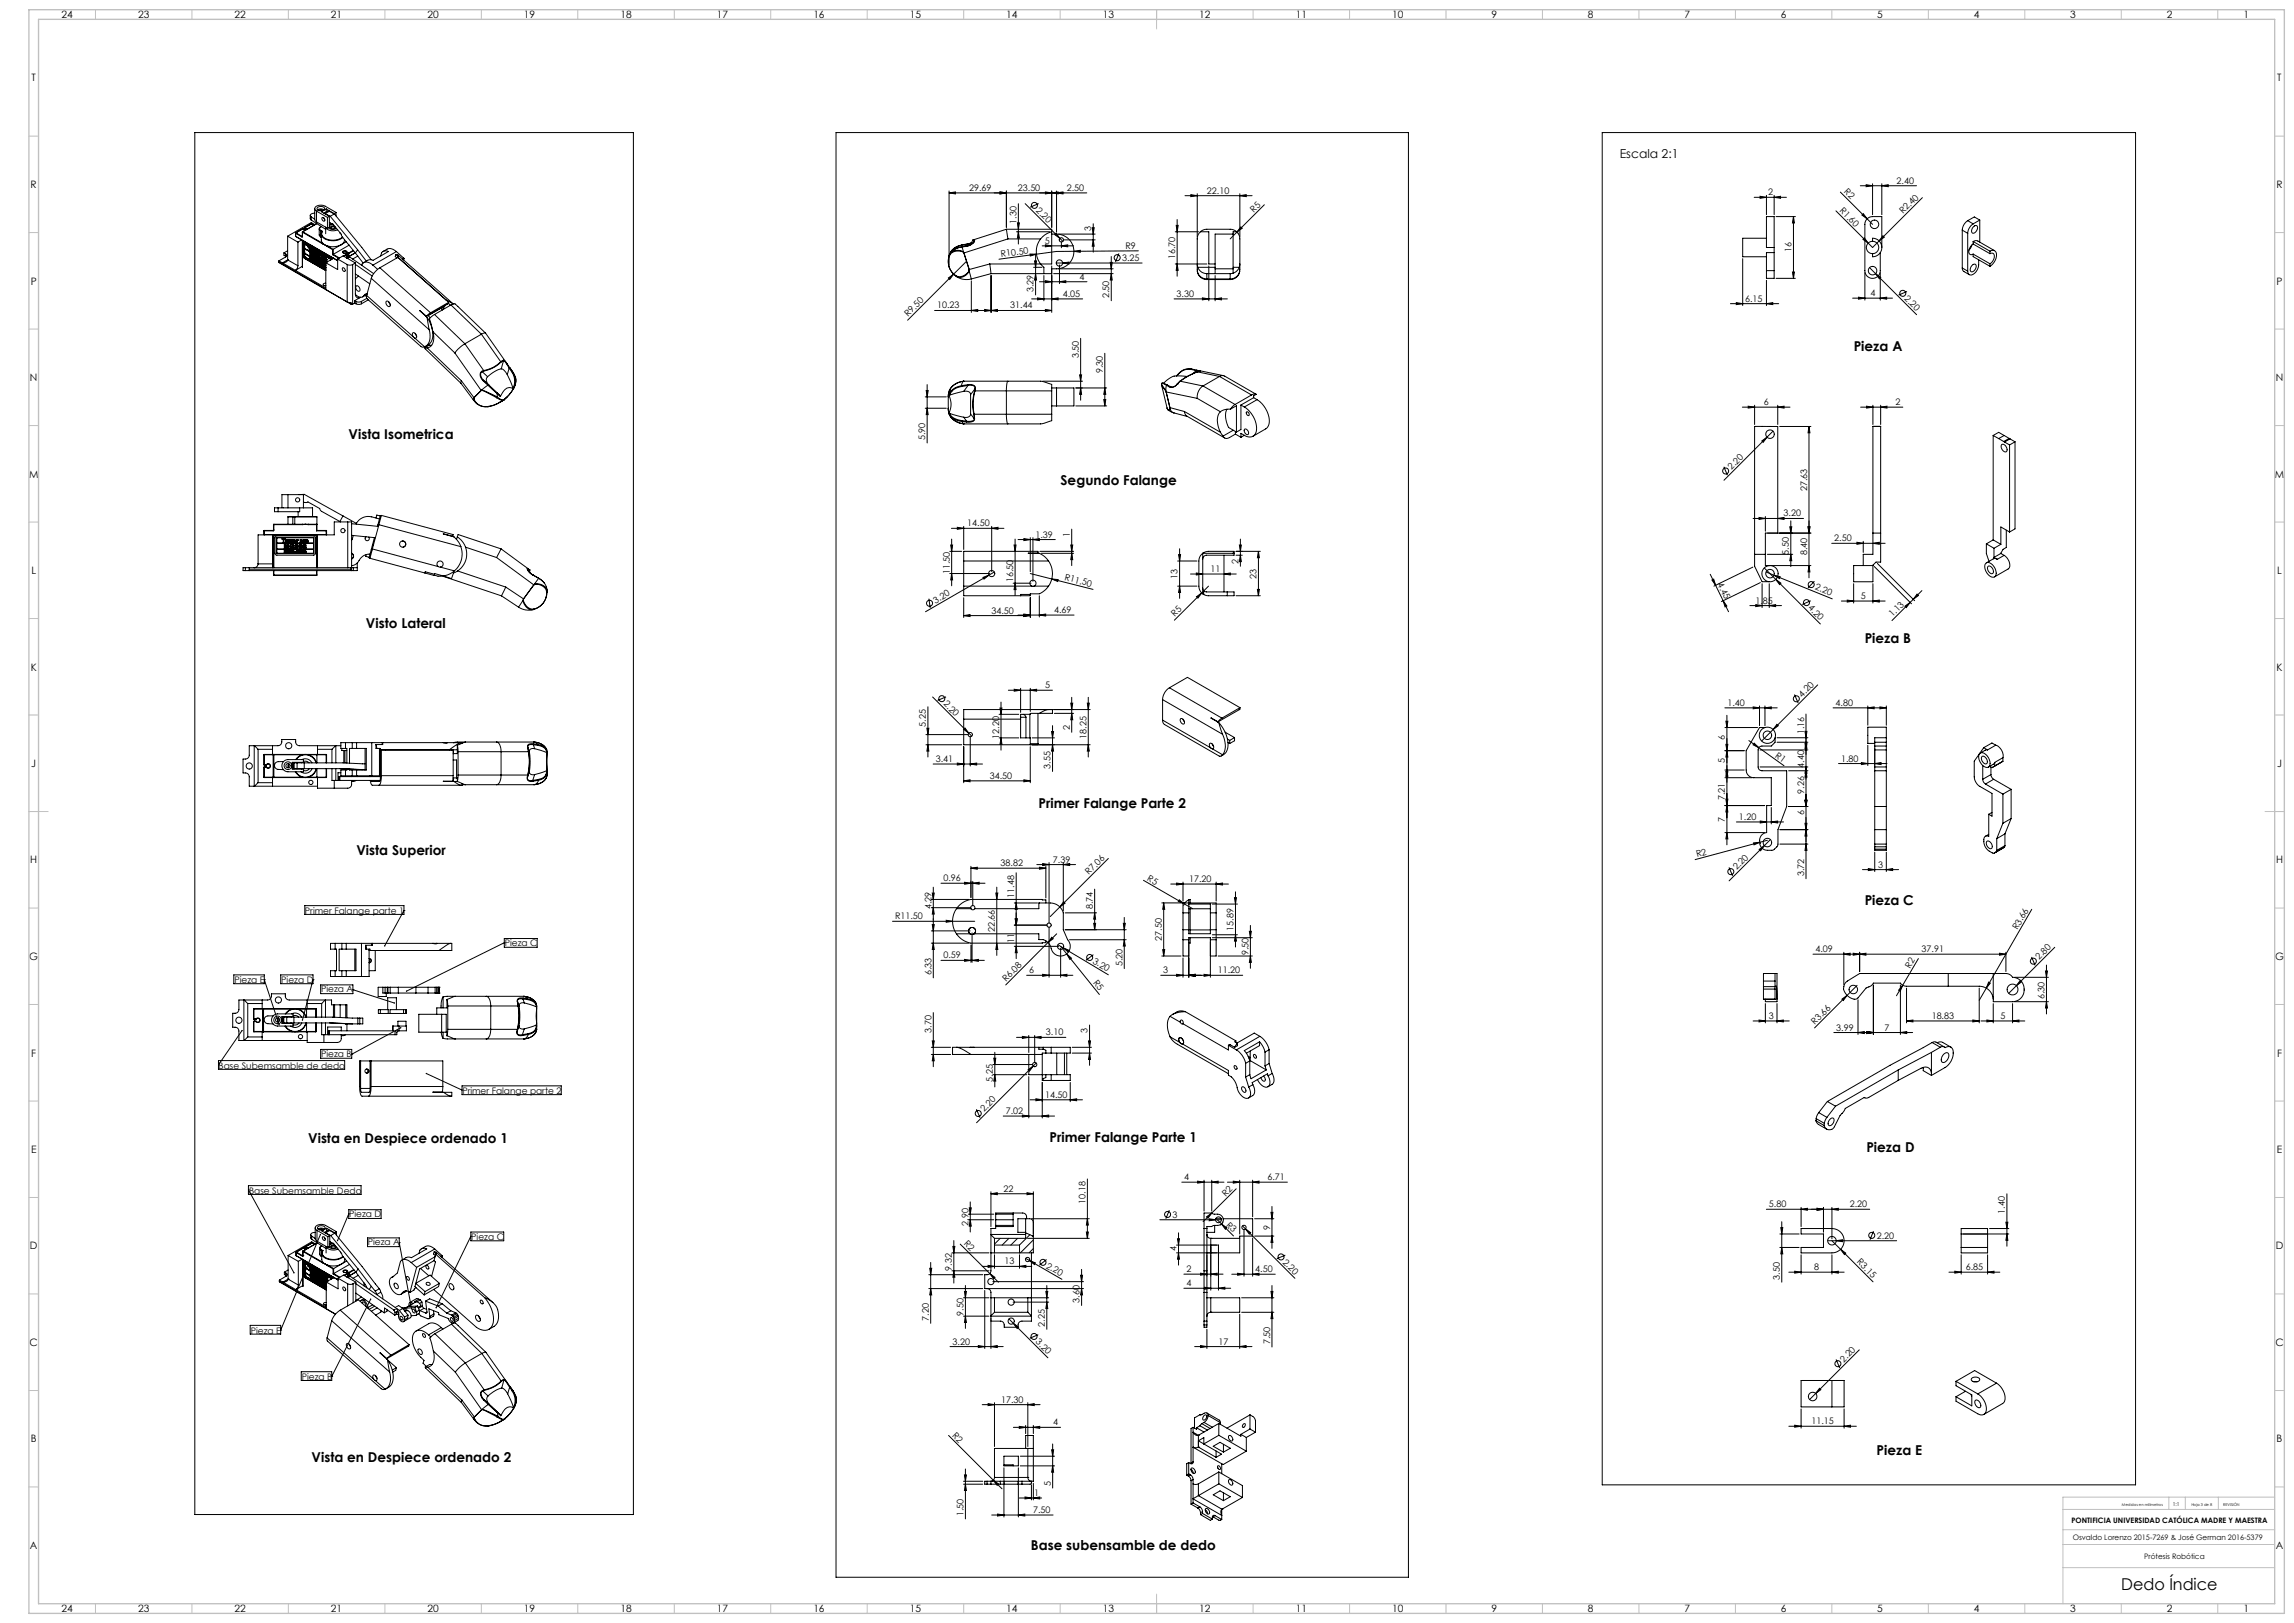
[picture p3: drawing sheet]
<svg xmlns="http://www.w3.org/2000/svg" width="1189mm" height="841mm" viewBox="0 0 1189 841" stroke-linecap="round" stroke-linejoin="round" font-family="sans-serif">
<defs><g id="words">
<text font-size="8.5" x="1099" y="824">Dedo Índice</text>
<g font-size="7.1">
<text x="961" y="182">Pieza A</text>
<text x="181" y="227">Vista Isometrica</text>
<text x="550" y="251">Segundo Falange</text>
<text x="190" y="325">Visto Lateral</text>
<text x="966" y="333">Pieza B</text>
<text x="538" y="419">Primer Falange Parte 2</text>
<text x="185" y="443">Vista Superior</text>
<text x="966" y="469">Pieza C</text>
<text x="160" y="593">Vista en Despiece ordenado 1</text>
<text x="544" y="592">Primer Falange Parte 1</text>
<text x="967" y="597">Pieza D</text>
<text x="973" y="754">Pieza E</text>
<text x="162" y="758">Vista en Despiece ordenado 2</text>
<text x="534" y="803">Base subensamble de dedo</text>
</g>
<text font-size="6.3" x="840" y="82">Escala 2:1</text>
<g font-size="5.3">
<text x="32" y="9">24</text>
<text x="72" y="9">23</text>
<text x="122" y="9">22</text>
<text x="172" y="9">21</text>
<text x="222" y="9">20</text>
<text x="272" y="9">19</text>
<text x="322" y="9">18</text>
<text x="372" y="9">17</text>
<text x="422" y="9">16</text>
<text x="472" y="9">15</text>
<text x="522" y="9">14</text>
<text x="572" y="9">13</text>
<text x="622" y="9">12</text>
<text x="672" y="9">11</text>
<text x="722" y="9">10</text>
<text x="773" y="9">9</text>
<text x="823" y="9">8</text>
<text x="873" y="9">7</text>
<text x="923" y="9">6</text>
<text x="973" y="9">5</text>
<text x="1023" y="9">4</text>
<text x="1073" y="9">3</text>
<text x="1123" y="9">2</text>
<text x="1163" y="9">1</text>
<text x="16" y="42">T</text>
<text x="1180" y="42">T</text>
<text x="16" y="97">R</text>
<text x="1180" y="97">R</text>
<text x="16" y="148">P</text>
<text x="1180" y="148">P</text>
<text x="16" y="197">N</text>
<text x="1180" y="197">N</text>
<text x="15" y="247">M</text>
<text x="1179" y="247">M</text>
<text x="16" y="298">L</text>
<text x="1180" y="298">L</text>
<text x="16" y="347">K</text>
<text x="1180" y="347">K</text>
<text x="16" y="397">J</text>
<text x="1180" y="397">J</text>
<text x="16" y="447">H</text>
<text x="1180" y="447">H</text>
<text x="15" y="497">G</text>
<text x="1179" y="497">G</text>
<text x="16" y="548">F</text>
<text x="1180" y="548">F</text>
<text x="16" y="597">E</text>
<text x="1180" y="597">E</text>
<text x="16" y="647">D</text>
<text x="1180" y="647">D</text>
<text x="15" y="698">C</text>
<text x="1179" y="698">C</text>
<text x="16" y="747">B</text>
<text x="1180" y="747">B</text>
<text x="16" y="803">A</text>
<text x="1180" y="803">A</text>
<text x="32" y="835">24</text>
<text x="72" y="835">23</text>
<text x="122" y="835">22</text>
<text x="172" y="835">21</text>
<text x="222" y="835">20</text>
<text x="272" y="835">19</text>
<text x="322" y="835">18</text>
<text x="372" y="835">17</text>
<text x="422" y="835">16</text>
<text x="472" y="835">15</text>
<text x="522" y="835">14</text>
<text x="572" y="835">13</text>
<text x="622" y="835">12</text>
<text x="672" y="835">11</text>
<text x="722" y="835">10</text>
<text x="773" y="835">9</text>
<text x="823" y="835">8</text>
<text x="873" y="835">7</text>
<text x="923" y="835">6</text>
<text x="973" y="835">5</text>
<text x="1023" y="835">4</text>
<text x="1073" y="835">3</text>
<text x="1123" y="835">2</text>
<text x="1163" y="835">1</text>
</g>
<g font-size="4.7">
<text x="983" y="95">2.40</text>
<text x="502" y="99">29.69</text>
<text x="528" y="99">23.50</text>
<text x="553" y="99">2.50</text>
<text x="626" y="100">22.10</text>
<text x="916" y="101">2</text>
<text x="955" y="100" transform="rotate(45 955 100)">R2</text>
<text x="537" y="109" transform="rotate(45 537 109)">2.20</text>
<text x="650" y="110" transform="rotate(-45 650 110)">R5</text>
<text x="953" y="109" transform="rotate(45 953 109)">R1.60</text>
<text x="986" y="111" transform="rotate(-45 986 111)">R2.40</text>
<text x="527" y="116" transform="rotate(-90 527 116)">1.30</text>
<text x="566" y="120" transform="rotate(-90 566 120)">3</text>
<text x="541" y="126">5</text>
<text x="583" y="129">R9</text>
<text x="929" y="131" transform="rotate(-90 929 131)">16</text>
<text x="519" y="133" transform="rotate(-8 519 133)">R10.50</text>
<text x="582" y="135">3.25</text>
<text x="609" y="134" transform="rotate(-90 609 134)">16.70</text>
<text x="560" y="145">4</text>
<text x="536" y="152" transform="rotate(-90 536 152)">3.29</text>
<text x="551" y="154">4.05</text>
<text x="575" y="155" transform="rotate(-90 575 155)">2.50</text>
<text x="610" y="154">3.30</text>
<text x="970" y="153">4</text>
<text x="987" y="155" transform="rotate(45 987 155)">2.20</text>
<text x="486" y="160">10.23</text>
<text x="524" y="160">31.44</text>
<text x="905" y="156">6.15</text>
<text x="471" y="164" transform="rotate(-45 471 164)">R9.50</text>
<text x="559" y="186" transform="rotate(-90 559 186)">3.50</text>
<text x="572" y="193" transform="rotate(-90 572 193)">9.30</text>
<text x="914" y="210">6</text>
<text x="982" y="210">2</text>
<text x="480" y="228" transform="rotate(-90 480 228)">5.90</text>
<text x="897" y="243" transform="rotate(-45 897 243)">2.20</text>
<text x="937" y="254" transform="rotate(-90 937 254)">27.63</text>
<text x="924" y="268">3.20</text>
<text x="501" y="273">14.50</text>
<text x="537" y="279">1.39</text>
<text x="554" y="278" transform="rotate(-90 554 278)">1</text>
<text x="951" y="280">2.50</text>
<text x="927" y="287" transform="rotate(-90 927 287)">5.50</text>
<text x="937" y="288" transform="rotate(-90 937 288)">8.40</text>
<text x="642" y="292" transform="rotate(-90 642 292)">2</text>
<text x="492" y="298" transform="rotate(-90 492 298)">11.50</text>
<text x="610" y="300" transform="rotate(-90 610 300)">13</text>
<text x="627" y="296">11</text>
<text x="651" y="300" transform="rotate(-90 651 300)">23</text>
<text x="525" y="302" transform="rotate(-90 525 302)">16.50</text>
<text x="552" y="301" transform="rotate(14 552 301)">R11.50</text>
<text x="890" y="303" transform="rotate(64 890 303)">4.45</text>
<text x="941" y="305" transform="rotate(22 941 305)">2.20</text>
<text x="964" y="310">5</text>
<text x="485" y="313" transform="rotate(-30 485 313)">3.20</text>
<text x="514" y="318">34.50</text>
<text x="546" y="318">4.69</text>
<text x="910" y="313">1.85</text>
<text x="937" y="315" transform="rotate(45 937 315)">4.20</text>
<text x="609" y="320" transform="rotate(-45 609 320)">R5</text>
<text x="981" y="320" transform="rotate(-45 981 320)">1.13</text>
<text x="542" y="357">5</text>
<text x="489" y="365" transform="rotate(45 489 365)">2.20</text>
<text x="895" y="366">1.40</text>
<text x="934" y="361" transform="rotate(-45 934 361)">4.20</text>
<text x="951" y="366">4.80</text>
<text x="480" y="377" transform="rotate(-90 480 377)">5.25</text>
<text x="518" y="383" transform="rotate(-90 518 383)">12.20</text>
<text x="554" y="378" transform="rotate(-90 554 378)">2</text>
<text x="563" y="383" transform="rotate(-90 563 383)">18.25</text>
<text x="894" y="384" transform="rotate(-90 894 384)">6</text>
<text x="935" y="380" transform="rotate(-90 935 380)">1.16</text>
<text x="485" y="395">3.41</text>
<text x="894" y="395" transform="rotate(-90 894 395)">5</text>
<text x="920" y="392" transform="rotate(35 920 392)">R1</text>
<text x="954" y="395">1.80</text>
<text x="545" y="398" transform="rotate(-90 545 398)">3.55</text>
<text x="935" y="398" transform="rotate(-90 935 398)">4.40</text>
<text x="513" y="404">34.50</text>
<text x="935" y="411" transform="rotate(-90 935 411)">9.26</text>
<text x="894" y="415" transform="rotate(-90 894 415)">7.21</text>
<text x="894" y="426" transform="rotate(-90 894 426)">7</text>
<text x="901" y="425">1.20</text>
<text x="935" y="422" transform="rotate(-90 935 422)">6</text>
<text x="519" y="449">38.82</text>
<text x="546" y="447">7.39</text>
<text x="880" y="444" transform="rotate(-15 880 444)">R2</text>
<text x="973" y="450">3</text>
<text x="564" y="453" transform="rotate(-45 564 453)">R7.06</text>
<text x="594" y="456" transform="rotate(30 594 456)">R5</text>
<text x="900" y="451" transform="rotate(-45 900 451)">2.20</text>
<text x="935" y="454" transform="rotate(-90 935 454)">3.72</text>
<text x="489" y="457">0.96</text>
<text x="616" y="457">17.20</text>
<text x="526" y="465" transform="rotate(-90 526 465)">11.48</text>
<text x="158" y="473">Primer Falange parte 1</text>
<text x="483" y="471" transform="rotate(-90 483 471)">4.29</text>
<text x="566" y="471" transform="rotate(-90 566 471)">8.74</text>
<text x="464" y="476">R11.50</text>
<text x="516" y="483" transform="rotate(-90 516 483)">22.66</text>
<text x="639" y="482" transform="rotate(-90 639 482)">15.89</text>
<text x="1046" y="482" transform="rotate(-60 1046 482)">R3.66</text>
<text x="262" y="490">Pieza C</text>
<text x="526" y="489" transform="rotate(-90 526 489)">11</text>
<text x="602" y="487" transform="rotate(-90 602 487)">27.50</text>
<text x="489" y="497">0.59</text>
<text x="647" y="495" transform="rotate(-90 647 495)">9.50</text>
<text x="941" y="493">4.09</text>
<text x="996" y="493">37.91</text>
<text x="1057" y="497" transform="rotate(-45 1057 497)">2.80</text>
<text x="566" y="499" transform="rotate(31 566 499)">3.20</text>
<text x="582" y="501" transform="rotate(-90 582 501)">5.20</text>
<text x="990" y="502" transform="rotate(-60 990 502)">R2</text>
<text x="121" y="509">Pieza E</text>
<text x="146" y="509">Pieza D</text>
<text x="483" y="505" transform="rotate(-90 483 505)">6.33</text>
<text x="521" y="509" transform="rotate(-45 521 509)">R6.08</text>
<text x="533" y="504">6</text>
<text x="566" y="509" transform="rotate(51 566 509)">R5</text>
<text x="603" y="504">3</text>
<text x="631" y="504">11.20</text>
<text x="166" y="514">Pieza A</text>
<text x="1060" y="518" transform="rotate(-90 1060 518)">6.30</text>
<text x="917" y="528">3</text>
<text x="941" y="531" transform="rotate(-45 941 531)">R3.66</text>
<text x="1001" y="528">18.83</text>
<text x="1037" y="528">5</text>
<text x="483" y="535" transform="rotate(-90 483 535)">3.70</text>
<text x="542" y="537">3.10</text>
<text x="564" y="535" transform="rotate(-90 564 535)">3</text>
<text x="952" y="534">3.99</text>
<text x="977" y="534">7</text>
<text x="166" y="548">Pieza B</text>
<text x="113" y="554">Base Subemsamble de dedo</text>
<text x="515" y="561" transform="rotate(-90 515 561)">5.25</text>
<text x="240" y="567">Primer Falange parte 2</text>
<text x="542" y="569">14.50</text>
<text x="510" y="576" transform="rotate(-45 510 576)">2.20</text>
<text x="521" y="577">7.02</text>
<text x="614" y="612">4</text>
<text x="657" y="612">6.71</text>
<text x="520" y="618">22</text>
<text x="129" y="618">Base Subemsamble Dedo</text>
<text x="563" y="624" transform="rotate(-90 563 624)">10.18</text>
<text x="635" y="620" transform="rotate(-45 635 620)">R2</text>
<text x="917" y="626">5.80</text>
<text x="959" y="626">2.20</text>
<text x="1039" y="629" transform="rotate(-90 1039 629)">1.40</text>
<text x="181" y="631">Pieza D</text>
<text x="502" y="635" transform="rotate(-90 502 635)">2.90</text>
<text x="608" y="631">3</text>
<text x="635" y="635" transform="rotate(45 635 635)">R3</text>
<text x="658" y="637" transform="rotate(-90 658 637)">9</text>
<text x="973" y="642">2.20</text>
<text x="191" y="645">Pieza A</text>
<text x="244" y="642">Pieza C</text>
<text x="499" y="645" transform="rotate(45 499 645)">R2</text>
<text x="610" y="648" transform="rotate(-90 610 648)">4</text>
<text x="493" y="658" transform="rotate(-90 493 658)">9.32</text>
<text x="521" y="655">13</text>
<text x="542" y="657" transform="rotate(30 542 657)">2.20</text>
<text x="615" y="659">2</text>
<text x="651" y="659">4.50</text>
<text x="665" y="654" transform="rotate(45 665 654)">2.20</text>
<text x="940" y="658">8</text>
<text x="962" y="654" transform="rotate(45 962 654)">R3.15</text>
<text x="1019" y="658">6.85</text>
<text x="923" y="663" transform="rotate(-90 923 663)">3.50</text>
<text x="615" y="667">4</text>
<text x="560" y="675" transform="rotate(-90 560 675)">3.60</text>
<text x="499" y="682" transform="rotate(-90 499 682)">9.50</text>
<text x="481" y="684" transform="rotate(-90 481 684)">7.20</text>
<text x="542" y="688" transform="rotate(-90 542 688)">2.25</text>
<text x="130" y="691">Pieza E</text>
<text x="537" y="696" transform="rotate(45 537 696)">3.20</text>
<text x="494" y="697">3.20</text>
<text x="631" y="697">17</text>
<text x="658" y="697" transform="rotate(-90 658 697)">7.50</text>
<text x="956" y="706" transform="rotate(-45 956 706)">2.20</text>
<text x="156" y="715">Pieza B</text>
<text x="519" y="727">17.30</text>
<text x="493" y="744" transform="rotate(45 493 744)">R2</text>
<text x="546" y="739">4</text>
<text x="939" y="738">11.15</text>
<text x="545" y="770" transform="rotate(-90 545 770)">5</text>
<text x="536" y="775">1</text>
<text x="499" y="786" transform="rotate(-90 499 786)">1.50</text>
<text x="536" y="784">7.50</text>
</g>
<g font-size="3.9">
<text x="1074" y="789">PONTIFICIA UNIVERSIDAD CATÓLICA MADRE Y MAESTRA</text>
<text x="1074" y="798">Osvaldo Lorenzo 2015-7269 &amp; José German 2016-5379</text>
<text x="1111" y="808">Prótesis Robótica</text>
</g>
<text font-size="2.8" x="1126" y="780">1:1</text>
<g font-size="2">
<text x="1100" y="780">Medidas en milímetros</text>
<text x="1136" y="780">Hoja 3 de 8</text>
<text x="1152" y="780">REVISIÓN</text>
</g>
</g></defs>
<g fill="none" stroke="#000" stroke-width=".52">
<path d="M101 69h227v716h-227zM433 69h297v748h-297zM830 69h277v700h-277zM492 100l3-1v1zM492 99v38M492 100h71M518 99l4 1h-4zM522 99v19M542 99l3 1h-3zM545 100l3-1v1zM545 99v19M548 100l3-1v1z"/>
<path d="M548 99v21M954 100l14 13M964 96h29M967 96h4l-4 1zM971 95v16M975 96h4v1zM975 95v16M157 119h.1M157 119l-4 2M157 119h1M158 119h.1M158 118h.1"/>
<path d="M158 118v1M158 118l1 1M158 118h1M159 119h.1M159 118v1M161 112v2M161 112l2 2M161 114l8 5M161 116h1M161 116l-3 2M162 116h.1M162 116l-4 2"/>
<path d="M162 116l1 1M163 111a1.3 1.3 0 0 0-2 0 1.3 1.3 0 0 0 0 1M163 108v6l1 1M163 116l-2-1-12 7M164 109a1.7 1.7 0 0 1-1-2 1.7 1.7 0 0 1 3-1l2 1 6 3M164 109v6M164 115l6 3M164 109l6 4M164 116l-7 4M165 109l1-1 2 1M165 107a2 2 0 0 1 2 0 2 2 0 0 1 1 2 2.2 2.2 0 0 1-2 0 2.2 2.2 0 0 1-2-1zM165 109h2"/>
<path d="M165 119l2-2-1 1v1M165 119v3l1 1M165 119l1 1M166 120v3M166 120h1M166 119v1M166 119l1 1M167 113a1 1 0 0 1 1 0 1 1 0 0 1 0 2l-1-1zM167 120a3 3 0 0 0 3 4 9 9 0 0 0 7-1M167 120h.1M168 113v1M168 111h1"/>
<path d="M169 111l2 1M169 108v2M169 108l4 3M169 108l-2 2 4 2M170 113v5M170 118a4 4 0 0 0 4 0M171 109l-3 1M171 109l-2 2M171 109l2 2M171 115l2 1 5 7M171 112v6h-1M171 112l-1 1"/>
<path d="M171 116h.1M171 117h.1M171 112l14 17M171 118h2h1M171 118a1.2 1.2 0 0 1 2-1 1.2 1.2 0 0 1 1 1 1.2 1.2 0 0 1-2 1 1.2 1.2 0 0 1-1-1zM172 116h-1M173 116l-2 1M173 111h.1M173 111l19 24M173 111l-2 1M174 110l-1 1M174 110v2"/>
<path d="M175 119a5 5 0 0 1-6-1v3M522 119v5M522 119h23v1M522 119l-17 5M527 115h1v4zM528 106v20M531 106l20 19M538 105l-4 2M566 118h1v3zM567 116v15M610 117h1l-1 3zM610 114v29"/>
<path d="M614 101h35M617 101h4l-4 1zM621 100v23M643 101h3v1zM643 100v23M643 118h1l-3 2zM655 106l-14 14M909 102h17M912 102h4l-4 1zM916 101v10M916 112h4v16h-4zM920 102h3v1z"/>
<path d="M920 101v10M921 112h10M930 112v4h-1zM930 112v32M965 111h1l2 2zM968 113l3 3M996 102l-25 26-19-19M1017 119l3 2M1017 119v20M1020 114l-2 3-1 2M1020 114l3 2M1023 116l-2 2-1 3"/>
<path d="M1023 118a1.3 1.3 0 0 1 2-1 1.3 1.3 0 0 1 0 2v1a1.6 1.6 0 0 1-3 1 1.5 1.5 0 0 1 0-3zM1026 114l-3 2M1026 114v11M1026 114l-3-2-3 2M145 136l37 22M145 135l1 1M145 135v1M145 136l24 14M146 136l7 4M147 131v1l1 1M147 131l1 1M148 132h1l-1 1-3 2"/>
<path d="M148 133h.1M148 132v1M149 135l-3 1M149 135h.1M149 135l-1 1h-2M149 122v13M149 122l5 3M149 135l5 3M149 130l-2 1M153 122h.1M153 121h.1M153 121v1"/>
<path d="M153 122l22 13M153 121l3 2M153 121l4 2M154 138l-1 2M154 125v13M156 124l-2 1M157 123h-1M157 123h.1M157 125h.1M157 120h.1M157 120v3M157 125v14"/>
<path d="M157 138l-4 2M157 122v1M157 125l15 9M157 120l10 6M157 126h1l13 7 1 1M157 133l1 1M157 126h.1M157 133h.1M157 126v7M158 126h.1M158 133l11 7M158 126v7"/>
<path d="M158 133h.1M158 129h.1M158 131h.1M158 134h.1M158 127h.1M158 134l11 6M158 126l13 8M158 129l12 7-3-2M158 131l11 7M158 129l12 7M158 127l13 7M158 133l11 6"/>
<path d="M160 130h.1M161 133v2M161 133h.1M161 131h.1M161 131v2M161 135h.1M161 134v1M161 129h.1M161 133v-2l1 2M161 129l-1-1v2M161 129h-1v1M161 131v2l1-2"/>
<path d="M161 129h1M161 135v-1l1 1M161 134h.1M161 134h1M161 130h1M161 130h.1M162 129v1M162 129h.1M162 129l-1 1 1 1v-1M162 130h.1M162 133h.1M162 133v-1v2"/>
<path d="M162 135h.1M162 134h.1M162 134v1M162 131v1M162 131h.1M162 130v1M162 130l1 1M162 132h.1M162 132v2M162 135h1M162 130l1 1v-1M163 135h.1"/>
<path d="M163 135h-1h1M163 131h.1M163 131v1M163 130h.1M163 135v1M163 133h1M163 133v1M163 133h.1M163 132a1.3 1.3 0 0 0 0 2 1.3 1.3 0 0 0 1 0M163 132h.1M163 130v1M163 136h.1"/>
<path d="M163 132l1 1M163 134h.1M163 135h1M163 131h1M164 135h.1M164 135h-1M164 131h.1M164 136h.1M164 131l-1 1M164 135v1M164 133h.1M164 134l-1-1v1"/>
<path d="M164 134h.1M164 131l1 1-1-1M164 131l1 1M164 131v1h1M164 132h.1M165 132h-1M165 132h.1M165 134v1h1M165 134h.1M165 134v1M165 133h.1M165 135h.1"/>
<path d="M165 137h1M165 137h.1M165 136h.1M165 133l1 2M165 133v1v1M165 131h.1M165 131v2M165 131v1M165 136l1 1M165 136v1M165 132h1M165 132v1"/>
<path d="M166 132h.1M166 137h.1M166 135h.1M166 135h-1M166 137h-1M166 137v1M166 123h1M166 135v1M166 134v1M166 138h.1M166 132l1 2M166 132h1"/>
<path d="M166 134v2M166 134l1 1M166 134v1l1 1M166 136h.1M166 136h1M166 134h.1M167 121v4v1M167 137h.1M167 137v1M167 133v1M167 132v1M167 133h.1"/>
<path d="M167 132h.1M167 134h.1M167 138h.1M167 135h.1M167 136h.1M167 120a4 4 0 0 0 4 5 9 9 0 0 0 7-2M167 135v1M167 126l1 1M167 136a.8 .8 0 0 0 1 1 .8 .8 0 0 0 1 0M167 136h1M167 126h.1M167 133v1v-1v1"/>
<path d="M168 135h.1M168 138h.1M168 138h-1M168 133h.1M168 136v1M168 136h.1M168 133v1M168 135l1 1M168 135l1 2M168 134h.1M168 135h-1l1 2M168 137h.1"/>
<path d="M168 138v1M168 138v1h1M168 138l1 1M168 139h.1M168 127l1 1M168 127h2M168 134h1M169 136h.1M169 134v1M169 134h.1M169 137h.1M169 137h-1"/>
<path d="M169 139h.1M169 134h-1l1 1M169 135h.1M169 136v14M169 128l3 1M170 127l-1 1M170 127l3 2M171 134h.1M171 134v1M172 134h1M172 129v3M172 134h.1"/>
<path d="M172 132l4 2M173 134h.1M173 132h-1M173 129h-1M173 129v3M173 134l-4 2M173 132l3 2M175 134l3-1 6 3M175 134l5 3M175 134v6l-6-4M176 121h.1M177 139a1 1 0 0 1 2 0 1.1 1.1 0 0 1-1 2z"/>
<path d="M178 123l6 8M179 124a6 6 0 0 1-9 3M179 131h.1M179 131l1 1M179 125l-6 4M180 132h.1M180 132l-2 1M180 131l-1-1a.9 .9 0 0 0-1 0 .9 .9 0 0 0 0 1h1M180 131h.1M180 131v2M180 133v1M180 131a1.1 1.1 0 0 0-1-1 1.1 1.1 0 0 0-1 1h1"/>
<path d="M180 131h1M180 133h.1M180 133h1M180 137h3M180 137v19l2 1M180 134l1-1 13 9M181 131h.1M181 131v2M181 133h.1M181 133l3-2-3 2M181 127h.1M181 127l-8 5"/>
<path d="M183 137v21M183 130l-2 1M184 136v16a1.7 1.7 0 0 0 1 2 1.7 1.7 0 0 0 2 0l-3 2M184 137l9 6M184 136l-1 1M184 131l4 5M185 129l5 6M185 129l-1 2M185 133l-2 1M193 137a3 3 0 0 0-5 1M193 137l3 3M197 139a11 11 0 0 0-5 5"/>
<path d="M197 139l26 23M197 139l9-6 27 24M197 133l1-2a2.8 2.8 0 0 1 3-1l-8 5h-2l-3 1M199 130l3-1 3 1M205 132l1 1M205 132h1l29 25M205 132v1l1 1M205 130l-12 7M205 130l4 4M206 133l25 22 4 3M206 133v1M209 134h.1"/>
<path d="M209 134v1M492 138l1 3 3 2M492 133l-1 2 1 3M492 132h.1M492 132v1M492 132v4v2M493 131l-1 1M493 130h.1M494 130h-1l-1 3M498 127l-2 1-3 2M498 127h.1M499 128a8 8 0 0 0-7 5"/>
<path d="M499 128v3M499 128l-4 1-2 2M499 128h.1M499 131a5 5 0 0 0-7 1M499 131h1M499 131h.1M499 131a5 5 0 0 0-6 0M500 131l2 9M500 131h.1M501 128h-2M501 128h.1M501 135l-7 7"/>
<path d="M502 126h2h-2M502 126l-4 1M502 126h.1M502 126l-1 1M502 140h.1M504 124l-1 3-4 1M504 124h.1M505 125l-2 2-2 1M505 124v1M505 124h-1M505 125h.1M505 124h.1"/>
<path d="M505 125l-1 1M505 125l-1 1-3 2M513 137l1 5M513 137l-11 3M522 124l-22 7M522 124h17M527 120h17M528 120v3h-1zM534 132h3l-3 1zM536 139h4M536 135h1v4zM537 132v21"/>
<path d="M539 124a11 11 0 0 0 2 15v3M540 127h16M542 127h3l-3 1zM545 120l-3 2-3 2M545 121h3a9 9 0 0 1 9 9 9 9 0 0 1-9 9h-3M545 120v17h-32M545 138v24M547 122v-1l2 3zM547 136h45M549 121h19M549 139h28M549 137v10"/>
<path d="M550 127h3v1zM550 125v3M551 136h3v1zM551 124h17M557 130h3v1zM557 130h-9l-30 4M567 124v4h-1zM575 136h1v3zM576 133v23M580 131l-2 5M590 130h-33M609 137h17"/>
<path d="M609 120h12M610 137l1 3h-1zM621 137v2M621 137v3M621 139l2 2 3 1M621 139h9M622 120l4-1h13l2 1M622 120a9 9 0 0 0-1 8v9M622 120h5v17h3M627 138v18M630 139v3M630 139h9"/>
<path d="M639 121v18M639 121h-9v18M639 139h3M639 139v3M641 120a10 10 0 0 1 2 8v9M641 120h-2v1M641 120l-3 4M642 121h.1M642 139l-1 2-2 1M643 137l-1 2M643 137v3M903 134v24"/>
<path d="M916 123h-13v10h13M920 128v3M920 131h-4v9M920 131v9M966 124v-1l2 3zM969 139l24 24M971 125v-2a5 5 0 0 1 4 5 5 5 0 0 1-4 5v-2M971 125a3 3 0 0 1 3 3 3 3 0 0 1-3 3M971 125a3 3 0 0 0-4 3 3 3 0 0 0 4 3M975 128v-16h-4a4 4 0 0 0-4 4v24a4 4 0 0 0 4 4 4 4 0 0 0 4-4v-9M976 122l1 1-3 2zM1017 139l1 1 3 2"/>
<path d="M1017 139l3 1M1020 121v19M1022 127l-1 3M1022 137a1.3 1.3 0 0 1 2 0 1.3 1.3 0 0 1 0 2v1a1.5 1.5 0 0 1-2 1 1.5 1.5 0 0 1 0-3zM1023 125h2l9 5M1023 126l-2 3a1.8 1.8 0 0 0-1 2 1.8 1.8 0 0 0 3 1M1023 125v1M1023 132v1l8 5M1023 126l8 5M1023 132l8 5M1023 125l8 5M1026 135l-1 3-1 3a2.2 2.2 0 0 1-2 2 2.2 2.2 0 0 1-2-2v-1"/>
<path d="M1031 131a1.8 1.8 0 0 1 3 1 1.8 1.8 0 0 1-1 2l-2 3M1031 130a2.4 2.4 0 0 1 4 1 2.4 2.4 0 0 1 0 3l-2 3-2 1M1031 130v1M1031 137v1M153 140l16 9M169 147h-1v1h1h-1M181 157h1M182 157l1 1M184 156v1M184 157l-1 1M184 156h1M184 157h1"/>
<path d="M184 153a2.7 2.7 0 0 0 5 0M184 142l8 5M185 156h2M185 157h2M185 156v1M185 148a1.5 1.5 0 0 1 1 1 1.5 1.5 0 0 1 0 2l-1-1zM186 143l-2 1M187 156v1M189 153l1 1M190 153v2l28 25h2M190 153l24 21M190 153l-2 1"/>
<path d="M190 155l-3 1M190 153h.1M190 152l-1 1M191 155l-4 2M192 144l30 27M192 144l-2 9M200 156a1.5 1.5 0 0 1 2 1 1.5 1.5 0 0 1 0 2l-2-1zM201 156l1 2M228 160h.1M228 160l-6 4M230 159l-1 2-1-1M230 159l-1 1"/>
<path d="M231 158l-1 1M232 157l1 1M233 157l-10 5M233 157l-1 1-11 6M234 158l2-1 16 16M234 158l16 15M234 158l-9 5M492 144l2-2-2 3zM494 141l1 2M494 142l-24 24M496 143h.1M496 143l3 2h4"/>
<path d="M502 140a5 5 0 0 1-6 3M502 140l1 5M503 146v16M514 142h31M514 142l-11 3M514 143v19M535 155h26M537 142v3h-1zM538 154l3 1h-3zM539 146h24M541 143v13M542 145l3 1h-3z"/>
<path d="M545 155l3-1v1zM546 142h31M549 146l3-1v1zM576 142v3h-1zM609 155h27M621 140l1 4 4 1M621 140l1 3 4 2M623 154l4 1h-4zM626 145h.1M626 142v3M626 142h12M626 145h12"/>
<path d="M630 155l3-1v1zM630 143v13M638 145h.1M638 142v3M639 142h-1M643 140l-2 4-3 1M643 140l-2 3-3 2M897 157h25M900 157h3l-3 1zM916 157h3v1zM916 145v13M916 140v4h4v-4"/>
<path d="M916 140h4M921 144h10M929 141h1v3zM960 154h21M963 154h4l-4 1zM967 141v15M972 142l3 2h-1zM975 154h3v1zM975 141v15M988 151l-4 2M214 174v-1a1.5 1.5 0 0 1 2 0 1.5 1.5 0 0 1-1 2M214 174l1 1"/>
<path d="M215 175l5 5M215 173l1 1M220 180h1M221 164h.1M221 164l-4-3 4 3M221 164l1 7M221 164a12 12 0 0 1 1 14l-1 2M222 163v1M222 164l1 1M222 171a7 7 0 0 1-2 9M223 162l-2 2M224 179h-2l-2 1"/>
<path d="M224 172a6 6 0 0 1-3 8M224 172l12 11M225 163l-2 2 1 7M225 163l16 15M241 178l-5 5M241 178l10 14M250 173h2l11 16M250 173l-9 5M250 173l10 14M484 161h61M503 161l4-1v1zM510 160l4 1h-4z"/>
<path d="M514 161l3-1v1zM542 160l3 1h-3zM560 175v32M220 180l19 19M221 180l18 17M236 183l13 19M239 199l6 8M239 197v2M239 197l7 9M250 192l-1 1a3 3 0 0 0 1 4M250 192v1M250 193h-1v2l2 2"/>
<path d="M250 193l3 2M250 197l3 3M251 197l2 2M251 197h-1M251 197l2 3M251 192h.1M251 192h-1M251 192l-1 1M253 195l-1 2 1 3M253 200l-3 2M253 200l5 4M253 199l5 5"/>
<path d="M253 199v1M253 200l6 5M260 187l-4 3-5 2M260 187v1M260 188l-4 2-5 2M260 191l-3 1-4 3M260 191l1 1 2 2M261 187l3 4M261 187h-1M261 187h.1M261 187l-1 1M261 187l-1 4"/>
<path d="M263 194l3 7M264 191l1 2M264 191l-1 3M264 191l2 1M264 191h.1M265 193l2 4-1 4M266 192l-1 1M266 192l1 3v5M266 192h.1M266 192l1 3M267 200l-1 1M267 195v2v3"/>
<path d="M267 195v3l-1 3M481 199v31M498 200h.1M498 200l-2 1-3 2M499 198a9 9 0 0 0-7 4M499 198h40h4a2.9 2.9 0 0 1 2 5M499 198l-1 2M499 198l-4 1-3 4M499 198h.1M500 198h-1M502 199a2.3 2.3 0 0 1 4 2M502 199l-4 1"/>
<path d="M502 199v1M502 200h1a1.8 1.8 0 0 1 2 1M502 200h-4M502 200l-3 3M522 198v3v15v4M540 198h21M560 194h1l-1 4zM573 183v27M602 199l2 4M602 199l3 12M602 199h.1M602 199h3"/>
<path d="M602 199l3 1M605 200h1M605 200l-1 3M605 199v1M605 199l1 1M610 199a3 3 0 0 1-4 1M610 199h.1M610 199l-2 1h-2M612 198l-2 1M612 198h.1M612 198l12 2M612 193l-2 2"/>
<path d="M612 193h.1M615 195a11 11 0 0 0-12 4M617 191h.1M617 191l3 1M617 191h-2l-3 2M617 191a7 7 0 0 0-5 2M617 191h1M620 192h2M620 192l-2 2M620 192h.1M621 193l-9 5M621 193h.1"/>
<path d="M621 193l11 2M621 192v1M621 192h.1M622 192h-1M622 192l12 3M622 192h.1M632 195h3l16 9M632 195l-8 5M632 195l17 10M245 207l2 2M246 207h.1M246 207l1 2"/>
<path d="M246 207h-1M246 207a6 6 0 0 0 7 4M246 206h.1M246 206v1M247 209l3 2h3M249 202h.1M249 202l-3 4M250 202l8 4M250 202h.1M250 202h-1M250 202l7 4M253 211h.1"/>
<path d="M257 206l4 1M258 204v2M258 204l1 1M258 204h.1M258 206h-1M258 206l3 1M259 205h.1M261 207l-4 3-4 1M261 207l-5 3-3 1M261 207h.1M261 207l-2 2M263 205l-2 2"/>
<path d="M266 201v1M266 201a4 4 0 0 0-6 3l-1 1M266 201l-2 4-3 2M266 201h.1M480 206h10M480 212h10M480 202h1v4zM481 212v3h-1zM491 212l1 3M491 212l1 2M491 206v6M492 205h.1"/>
<path d="M492 205l1 4-1 5M492 214v1M492 214h.1M492 215h.1M492 215l1 1M492 215a9 9 0 0 0 7 5M492 202l-1 4M492 203h1M492 202v1M492 203l-1 3M492 214l7 2M492 214l2 3 5 1"/>
<path d="M493 216l2 1 4 1M493 216a10 10 0 0 0 6 4M493 203h.1M493 203l-1 2M499 218l2 1M499 218v2M499 218h.1M499 218h2M499 220h1M499 220h.1M499 203a2.4 2.4 0 0 1 4 1M499 203l-7 2"/>
<path d="M499 216l2 2M501 218v1M503 204v11M503 215l2 2M503 215a2.6 2.6 0 0 1-4 1M505 215v2M505 215h.1M505 215h40M505 217h.1M505 217a2.9 2.9 0 0 1-4 1M505 217a2.9 2.9 0 0 1-4 2M505 202a26 26 0 0 0 0 13"/>
<path d="M505 202v1M505 203l-1 6 1 6M505 203h40M505 201l-2 3M505 201v1M505 201h1M506 201l-1 2M545 215v1a2.4 2.4 0 0 1-2 3l-4 1h-39M545 203v12M545 210h3M545 201h3M548 201h9v9h-9"/>
<path d="M548 201v9M558 210h16M558 201h16M560 201l1 3h-1zM572 207h1v3zM573 201v3h-1zM604 203h.1M604 203l2 8M604 203l17 3M605 211v1M605 211a.7 .7 0 0 0 0 1 .7 .7 0 0 0 1 0M606 212h.1"/>
<path d="M606 211v1M606 211h.1M606 200h.1M606 212l2 2M606 211l8 2M608 214l8 2M614 213l1 3 20 11M614 213l19 11M621 206l12 7M624 200l-3 2v4M624 200l16 10M633 213a9 9 0 0 0 0 11"/>
<path d="M636 212a11 11 0 0 0 1 10l4 2M638 212h-3l-2 1M638 212l3-2v14M640 210l-2 2M643 210l2 1M643 210v13l-2 1M645 211a12 12 0 0 1 5 14l-2 1h-3M646 213a.9 .9 0 0 1 1 1 .9 .9 0 0 1 0 1zM649 205l-9 5M650 206l-7 4M650 206l2 1M651 204l-2 1"/>
<path d="M651 204l-1 1v1M652 207a12 12 0 0 1 5 15l-8 4M652 207l-7 4M903 211h25M906 210l3 1h-3zM909 210v10M921 211l4-1v1zM921 210v10M964 211h22M967 210l4 1h-4zM971 210v10M975 211l3-1v1z"/>
<path d="M975 210v10M633 224l1 2M639 223l-5 3M640 225l-4 2h-1l-1-1M640 224v1M640 225l3 2M645 226l-2-1v2M645 226l-2 1M645 223a1.5 1.5 0 0 1 2 0 1.5 1.5 0 0 1-1 2l-1-1zM913 229l3-2-2 2zM919 223l-25 26M922 221h17"/>
<path d="M938 221v3h-1zM938 221v78M971 221h.1M971 221v66h-5v6M971 221h4M975 221h.1M975 221v70h-3l-1 2M1033 226l3 1M1033 226v54M1033 226l3-2 3 2M1036 227l3 2M1037 230a2.2 2.2 0 0 1 3 2 2.2 2.2 0 0 1-1 2 2.9 2.9 0 0 1-2-4z"/>
<path d="M1039 229h.1M1039 226l2 1M1039 226l-3 1M1039 229l3 2M1041 227h1M1041 227l-2 2M1042 231v45M1042 227l2 2M1042 227l-3 2M1044 229l-2 2M1044 229v45l-2 2M149 256h-3v7"/>
<path d="M149 256v7M149 256h8v7M155 256h3l27 15M893 242l2 4M137 277h.1M137 275h.1M137 275v2M137 275h5M137 277h32M141 277v15M142 275h.1M142 277h.1"/>
<path d="M142 272h.1M142 272v3M142 277v17M142 277h22M142 272h15M143 278h20l1 1-1 8v1h-20v-1zM143 278h20v9h-20zM144 279h18l1 2h-19zM144 263h-2v2h2M144 263h5M144 263v2M146 279h2h-1v2z"/>
<path d="M149 268h3M149 268v4M149 263h8M150 280v1l1-1v1l1-1-1 1v-1l-1 1zM152 268h-3M152 268h.1M152 268v4M152 268h1M152 280h1v1h-1h1a.7 .7 0 0 1-1 0 .7 .7 0 0 1 0-1zM153 268h11M153 268v4M153 268h.1"/>
<path d="M154 280h1l-1 1zM155 265v3M155 263v2h-11M156 280h1v1h-1v1zM157 272h1M157 272h.1M157 263h5v5M157 280h1v1zM157 260h3l6 4 1 1 9 5M158 272h-1M158 272h2M160 272h4"/>
<path d="M160 272h.1M164 277h.1M164 272v3M164 277v17M164 275h5M164 275h.1M164 268v7M165 277v17M169 277h.1M169 275h.1M169 275v2M176 270h1"/>
<path d="M178 267l-2 3M180 270h2v26M180 270h-7v7h-39v15M180 270v24M182 271l14 2M182 277l13 2M183 278l-1 2M190 278a1.1 1.1 0 0 0-1 2 1.1 1.1 0 0 0 2 0 1.1 1.1 0 0 0 0-2M194 279l-2 8M196 272h.1M196 272l2-5 37 10v1M196 272l43 11"/>
<path d="M196 272l-3 12M197 269l-4-1a7 7 0 0 0-8 4M197 269l-1 4M197 267h-2v1M198 267h-1v2M230 277l5 1M230 277h.1M235 278h.1M235 278l3 3 1 2M237 278v-1l23 7M237 278l2 2 2 4M237 278l-1 1"/>
<path d="M493 274h27M493 279v25M496 273l3 1h-3zM499 273v12M514 274l3-1v1zM514 273v23M526 279v30M528 280h19M531 279l3 1h-3zM534 279v17M535 280l4-1v1zM535 279v22"/>
<path d="M555 274v19M643 279v14M909 269h26M912 268l3 1h-3zM915 268v7M921 269l4-1v1zM921 276v-55h-12v72l4 8h4M928 273h1l-1 3zM928 270v24M937 273h1v3zM939 276h-24v17h24M971 276h4"/>
<path d="M1033 280l4 2M1033 280l-3 2M1040 275v9l-2 1-1 2M1042 276l-5-3v9M127 296h2M127 294h2M127 294h-1v2h1M127 294v2M129 295v1M129 294h51M129 295h53M129 296h54"/>
<path d="M129 294v1M134 292l-1 2h-1M134 292h.1M134 292h7M141 292v2M142 298h.1M142 296v2M142 298h22M144 285h19v1l-19 1zM144 282h19v2h-19zM147 285h1v1v-1h1v1v-1l-1 1v-1l-1 1zM147 282h1v2l1-2h1v2h-1v-2v2h-1v-2v2h-1z"/>
<path d="M149 285v1zM149 285h.1M150 285l1 1h-1h1h-1zM151 282a.7 .7 0 0 1 1 1 .7 .7 0 0 0-1 0 .7 .7 0 0 0 0 1 .7 .7 0 0 0 1-1h-1h1v1a1.2 1.2 0 0 1-1 0 1.2 1.2 0 0 1 0-2zM151 286h.1M151 285v1M151 285h.1M152 280h1zM153 282a1 1 0 0 1 1 1 1 1 0 0 1-1 1h1v-1a.7 .7 0 0 1-1 0 .7 .7 0 0 1 0-1zM154 286h-1h1M154 286h.1M154 280h.1"/>
<path d="M155 285v1h1h-1zM155 286h.1M155 282a1.1 1.1 0 0 1 2 1 1.1 1.1 0 0 1-2 1zM156 282v2zM156 285v1zM156 285l1 1 1-1-1 1M156 285l1 1M157 286h.1M157 282h1l1 1-2-1 1 1a.7 .7 0 0 1 1 0 .7 .7 0 0 1-1 1h-1h1l-1-1zM157 283h.1M164 298h.1M164 296v2"/>
<path d="M180 294h2v1M182 295v1M182 296h.1M182 287a1.6 1.6 0 0 1 1 1 1.6 1.6 0 0 1-1 2 1.6 1.6 0 0 0 1-2 1.6 1.6 0 0 0-1-1M182 294h1M183 294h2M183 294v2M185 292v4h-2M190 287v1l1 1M192 289l28 8M192 287a7 7 0 0 0-7 5l-3 1M192 287l-1 2h1"/>
<path d="M192 285h1M193 284l-1 5M193 284l34 10M193 282l1 1M208 280a1.6 1.6 0 0 1 2 2 1.6 1.6 0 0 1-1 2M220 297v-1l5 2M220 297l5 1M225 298h5M227 294h1M227 294a1.6 1.6 0 0 1 0-3 1.6 1.6 0 0 1 3 1 1.6 1.6 0 0 1-2 2M228 294l8 2M230 299l30 10"/>
<path d="M230 298v1M236 296l-3 1-3 1M237 296a5 5 0 0 0-3 4l-4-1M237 296l25 8M239 283a11 11 0 0 1-3 13M241 284a10 10 0 0 1-4 12M241 284l16 5M257 289l20 14M260 284l-3 5M260 284l14 11M273 295l1 1 2 2M273 295h.1"/>
<path d="M273 295h1M273 295l1 1M274 295h.1M274 295l1 2M276 298l3 2M276 298h.1M279 300l3 2M279 300a7 7 0 0 1 5 6M279 300l-2 3M279 300h.1M492 297h21M492 286h6"/>
<path d="M493 282h1l-1 4zM493 297l1 4h-1zM499 291v13M499 291h44M509 299l4-1-3 2zM513 298l-33 19M515 296l-2 2M526 282h1l-1 4zM534 297l33 8M538 287h-5h6l2 1 2 3M538 287v-1h-39v5M538 287h.1"/>
<path d="M539 286h17M540 287h16M543 291a12 12 0 0 1 0 13M555 282h1l-1 4zM555 287l1 3h-1zM610 291h10M611 287h1l-1 4zM611 284v26M617 297h24M620 297h3l-3 1zM623 287a11 11 0 0 0-2 9v2a11 11 0 0 0 2 10M623 287v21"/>
<path d="M623 287l3-1h14v2h-15h-1l-1 2M634 288v19M634 297h4v1zM640 287h-17M641 286h12M641 288h3M642 282h1v4zM643 288v3h-1zM652 286l1 3h-1zM652 286v23M886 298l10 19M909 294l-21 10"/>
<path d="M909 287h6M914 294l6 6M915 296l4 2M916 287h13M919 298l4 1-1 1zM919 298l31 12M928 287l1 4h-1zM938 293v3h-1zM949 282h28M961 293h10v8h-10zM962 281l4 1h-4zM966 281v5"/>
<path d="M971 282l3-1v1zM971 294l20 19M973 292l19 19M1029 292a4 4 0 0 1 6 5 2.1 2.1 0 0 1-2 2 2.1 2.1 0 0 1-3-1l-1-4zM1030 282l3 2M1030 282v5l1 4M1030 293a2.3 2.3 0 0 1 3 2 2.3 2.3 0 0 1-1 2 2.8 2.8 0 0 1-2-4zM1033 284v5M1033 289l2 1M1035 290h-2l-3 2M1037 287l-4 2M1037 282l-4 2"/>
<path d="M1037 287l2 1M1039 288a5 5 0 0 1 2 7l-7 4M1039 288l-4 2M260 309l9 6M262 304l-2 5M262 304l9 6M269 315a10 10 0 0 0 8 1M271 311l-2 4M271 311a5 5 0 0 0 6 5M271 311h.1M271 310h.1M271 310v1"/>
<path d="M277 303h.1M277 303l-6 7M277 316h.1M277 303a5 5 0 0 1 7 3M277 303a5 5 0 0 1 6 4M282 312l-2 2-3 2M282 312l-3 3-2 1M283 304v2M283 307v2l-1 3M284 306l-1 1M284 307h.1M284 306l-1 3-1 3"/>
<path d="M481 310l1 5M499 319l4-1v1zM499 310v10M499 319h35M499 304v5h35v-1M499 304h36M525 302h9M526 302l1 4h-1zM528 319h29M531 318l3 1h-3zM534 310v10M534 308h-5v1"/>
<path d="M535 304h1M535 304a1.6 1.6 0 0 1-1-3 1.6 1.6 0 0 1 3 0 1.6 1.6 0 0 1-1 3M536 304h7M539 319l3-1v1zM539 309v11M543 304l-1 2-3 2h-5M545 300h3v1zM610 304h10M611 304l1 3h-1zM620 309l3-2-2 3zM623 305l1 1M623 308h1"/>
<path d="M624 306l1 1h15v2h-14l-2-1M624 306v2M626 304l-17 17M636 307v2M641 309h12M652 305h1l-1 4zM887 301l1-1 1 3zM893 311l2 3h-1zM907 314h16M910 313l3 1h-3zM912 302l-20 10M913 302v13"/>
<path d="M917 314l3-1v1zM917 302v13M920 300l3 2-1 1zM920 300l24 23M939 311l-5 2M940 301l-3 4M954 311h23M957 311h4l-4 1zM961 302v10M971 311h3v1zM971 302v10M987 314l3-2-2 3z"/>
<path d="M990 312l-9 10M992 311l-2 1M994 308v1l-2 2zM996 306l-4 5M523 358h23M526 357l3 1h-3zM529 357v12M534 358l3-1v1zM534 357v12M606 356a8 8 0 0 0-3 7M606 356l27 16M606 356l9-5 28 16"/>
<path d="M930 360l2 4M942 355l-23 23M480 377h1v4zM481 366v26M483 361l21 20M490 361l-4 2M499 378l1-1 2 3zM499 373v13h66M499 373h30M518 370h10M518 367h1v3zM519 364v25"/>
<path d="M529 373v9h5v4M529 372h3M530 370l2 2M532 372v10M534 370v12M536 368h29M536 368h-37v5M538 370v16M539 370a9 9 0 0 1 7-2v2zM539 370h-10v3M545 379h1v3zM546 376v24"/>
<path d="M546 370h10M555 364h1l-1 4zM555 370l1 3h-1zM555 361v18M564 364h1l-1 4zM564 361v31M603 373l1 2 28 17 2-1M603 363l31 17M603 373l25 15M603 363v10M612 373a1.5 1.5 0 0 1 2 0 1.5 1.5 0 0 1-1 2l-1-1zM613 373l1 1"/>
<path d="M631 374l-3-2 4 2M632 374l2 6M632 374a14 14 0 0 1 3 16l-2 2M633 372l-2 2M635 379l5 3M643 367l-1 1-11 6M643 367l-10 5M894 367h27M894 377h17M895 374h1l-1 3zM895 371v67M909 366l3 1h-3z"/>
<path d="M912 366v10M915 377h-3l-7 12v10l1 2 2 2h10v14h-2v14a5 5 0 0 0-4 7l2 2 2 1 3-1 2-2 1-8 4-12v-19h-13h-1l-1-1v-10l2-1h5l2-2v-3M915 367l3-1v1zM915 366v10M919 378l-6 6M921 375l1 1-3 2zM936 379h1l-1 3zM936 370v85M950 367h28M968 367l3-1v1zM968 366v10M974 366l4 1h-4z"/>
<path d="M978 366v10M134 388l-2-2v21l2-1M134 388v18M134 388h7M137 398h.1M137 396h.1M137 391h.1M137 391v5M137 398v5M137 397v1M137 397h1M137 391h5"/>
<path d="M137 396h1M137 398h1M137 396v1M138 396a1.2 1.2 0 0 1 2 0 1.2 1.2 0 0 1 0 2 1.2 1.2 0 0 1-2 0M138 396h.1M138 397v1M138 397h.1M138 396a1 1 0 0 1 2 0 1 1 0 0 1 0 2 1.1 1.1 0 0 1-2-1M141 386v2M141 388v3M142 391h.1M142 391v12"/>
<path d="M142 391h15M147 395h-3a2 2 0 0 0-2 2 2 2 0 0 0 2 2h3M147 395l2-1h8v1h-6v4h6v1h-8a3 3 0 0 1-3-2 3 3 0 0 1 1-3zM150 396l-1 2M150 396v2M152 395h.1M152 398h.1M152 395v3M152 395h2M152 398h2M153 400a6 6 0 0 0 6 3 6 6 0 0 0 5-5v5M153 394a6 6 0 0 1 6-3 6 6 0 0 1 5 4"/>
<path d="M154 395v3M154 395l35 1M154 398l34 1M156 398v1M156 394a4 4 0 0 1 6 1M157 395h-1M157 391h3M157 391h-15M157 395l2-1 1 1M158 395v3M160 391h9M160 398l-1 1h-2"/>
<path d="M162 398a4 4 0 0 1-6 2M164 398a6 6 0 0 1-5 5 6 6 0 0 1-6-3M164 391v4M165 386v2M165 388v3M165 388h7M169 391h.1M169 391v4M169 398v5M172 388l2-2v9M172 388v7M172 398v6h25"/>
<path d="M174 398v6M176 398l9 1M177 386h-22a1.9 1.9 0 0 1-2-2v-1h-7a2.4 2.4 0 0 1-2 3h-15v6a2.4 2.4 0 0 1-3 1v8a2.4 2.4 0 0 1 3 1v5h36M177 388v1h1M178 389h1M178 389v6M179 389h1M179 389v6M179 399h-2v3h2M179 385h-2v3h2M179 388h1v7M179 385h6"/>
<path d="M179 385v3M179 399v3M180 398v1h-1M181 399h4M183 385v3M183 399v3M184 399h1M184 399h.1M185 399h4M185 388h5v11h-5M185 385h8M185 385v3"/>
<path d="M185 399v3M185 388h-4v7M189 388v11M193 385v17M193 385h37M195 386v2h2v16v1h-4l-1-1M195 386v2M197 393h.1M197 389h38v13M197 399h.1M197 388v14h-4M197 394v1"/>
<path d="M198 389v13M198 385v1M198 385v1h-3M200 389h.1M230 385h2M232 385h7M234 389h.1M235 394h2v9M235 385h.1M235 389v2M237 386v4M237 386v5h-2"/>
<path d="M237 390v12M237 390h37M239 385l-6 4h4M239 385h1M241 385l-4 1M241 385h-6M241 385h36M257 385a5 5 0 0 1 3 5v12a4 4 0 0 1-3 5M273 387l1 3M273 387h1M274 387v2M274 387v3"/>
<path d="M274 390v6v6M274 389v1M274 389v6v7M274 390v10M274 400l-1 3M274 400l1 1h2M276 386a1.8 1.8 0 0 0-2 1M276 386h3M276 386l1 2M276 385l3 1M276 385a1.9 1.9 0 0 0-2 0 1.9 1.9 0 0 0-1 2M276 385v1"/>
<path d="M277 385l2 1M277 385a7 7 0 0 1 6 4M277 385h.1M277 385h1a6 6 0 0 1 5 4M277 388h-2l-1 2M277 388l6 2M279 386l3 1 1 3M279 386h.1M279 386l2 1 2 2M283 399h1M283 399l-6 2M283 399v2"/>
<path d="M283 390h.1M283 389h.1M283 389l1 1M283 390l1 9M284 390h-1M284 399l-1 3M284 390v9M284 400v2M480 386h18M480 381h22M481 386v3h-1zM484 396h25"/>
<path d="M496 395l3 1h-3zM499 387v19M503 396l3-1v1zM503 382v15M518 382h10M519 382v4h-1zM534 387v19M534 385h4M535 382h12M546 386v3h-1zM564 386l1 3h-1zM628 388a1.1 1.1 0 0 1-1-2 1.1 1.1 0 0 1 1-1 1.4 1.4 0 0 1 1 2 1.4 1.4 0 0 1-1 1"/>
<path d="M628 388h.1M628 385l1 2M628 388l6 3M629 386h.1M634 380a10 10 0 0 1 0 11M636 383l1 1M636 385h1M637 384v1M640 382l-3 2M640 382v2l-3 1M894 399h10M895 400h1l-1 3z"/>
<path d="M895 386h1l-1 3zM895 389l1 3h-1zM895 399l1 3h-1zM904 389h-10M906 384l19 13M909 385l3 2-3-1zM912 389h25M912 397h25M921 385h16M921 382h16M927 399h10M936 385h1l-1 4z"/>
<path d="M936 399l1 4h-1zM936 385l1 3h-1zM936 397l1 4h-1zM953 396h25M965 395l3 1h-3zM968 386v11M972 397v2M972 387v2h6M972 399v38M972 399h6M972 385h6M972 397h6"/>
<path d="M972 387h6M972 396l3-1v1zM972 388v9M978 382v-5h-10v8h4M978 397v2M978 387v2M978 382v5M978 389v8M978 399v38M978 382h-6v5M1026 391a5 5 0 0 1 5 5 2.2 2.2 0 0 1-2 2 2.2 2.2 0 0 1-2-2 5 5 0 0 1-1-5zM1027 392a2.2 2.2 0 0 1 3 1 2.2 2.2 0 0 1-1 3 2.8 2.8 0 0 1-2-4z"/>
<path d="M1028 397v7M1028 387l-5 7v9l1 2 1 2 7 4v12l-1-1M1028 387l2 2M1030 389l-4 1M1031 397l1 1M1032 397v4M1034 395l-3 2M1034 395v2l-2 1M1034 386a6 6 0 0 1 4 7M1034 386l-4 3M1034 386l-2-1-4 2M1038 393v1"/>
<path d="M1038 393l-4 2M1038 394l-6 4M1038 394l-1 1M134 406h7M137 403h.1M137 403h5M141 406v1M141 403v3M142 403h.1M142 403h15M157 403h3M160 403h9"/>
<path d="M165 403v5h16l1-1v-3M169 403h-9M169 403h.1M173 404v4M176 402h.1M176 402v2M177 400h-2v4M179 402h6M182 402h.1M185 404l-3 1M185 402h8M185 402h.1"/>
<path d="M192 402h.1M192 404l1 3h46M197 402h-21v2M198 402l-1 3-1 2M198 402h37M235 405h-5h5M235 405h.1M235 403h2v2M235 402v3M235 403v2M235 405l4 2M235 405h2"/>
<path d="M237 405l4 2M237 402v3M237 402h37M240 406v1h-1M240 407h1M273 403l1 1 2 1M273 403h.1M273 403a1.7 1.7 0 0 0 1 2 1.7 1.7 0 0 0 2-1M274 402h.1M274 402l-1 1M276 404v1M277 407h-36"/>
<path d="M277 401l-1 3M279 404h-3M279 404h.1M279 404l-3 1M279 404l-1 2-1 1M283 401l-2 2-2 1M283 401v1M283 402l-1 1-3 1M283 402h1M284 402a7 7 0 0 1-7 5M499 405l4-1v1zM499 405h35"/>
<path d="M531 404l3 1h-3zM894 417h21M894 403h14M895 414h1l-1 3zM895 417l1 4h-1zM918 418v9M927 418h10M936 415h1l-1 3zM972 418h6M1028 404l1 2M1029 406l9 5M1032 401l1 3"/>
<path d="M1032 401l-4 3M1033 404l-4 2M1033 404l9 5M1038 411v16M1042 409l-4 2M1042 409v15M894 431h21M895 431l1 4h-1zM900 426h24M909 437l3-1-3 2zM912 436l1 1M912 436l-33 9"/>
<path d="M912 425l4 1h-4zM916 435l-4 1M918 435l-22 21M918 426l3-1v1zM923 437h14M936 427h1l-1 3zM936 430l1 3h-1zM936 437l1 4h-1zM937 430h-14M972 437v2M972 440v1h6v-1M972 439v1"/>
<path d="M972 430h6M972 437h6M972 439h6M972 440h6M978 437v2M978 439v1M1030 436a2.2 2.2 0 0 1 2 1 2.2 2.2 0 0 1 0 3 2.8 2.8 0 0 1-2-4zM1031 422v11h-2a6 6 0 0 0 2 8l3 1M1031 432l-2 1M1032 421l-1 1M1035 435v6M1038 427l-3 8"/>
<path d="M1039 439l-4 3M1039 439l-5 3M1039 438v1M1039 432l-4 3M1039 438l-4 3M1039 432v6M1042 424l-4 3M1042 424l-3 8M484 460v47M488 458h23M500 457l3 1h-3zM503 450l4-1v1z"/>
<path d="M503 449v16M503 450h39M504 458l4-1v1zM504 457v12M517 460v35M527 452v45M537 448h20M539 449l3 1h-3zM540 447l4 1-4 1zM542 449v16M544 447v31M551 448l3-1v2z"/>
<path d="M551 447v25M574 445l-30 30M593 456l21 12M607 458h30M610 458h3l-3 1zM613 457v10M630 458h4v1zM630 457v10M896 449l2 5M912 440l3-2-2 3zM965 451h19M968 450l4 1h-4z"/>
<path d="M972 442v10M978 451l3-1v1zM978 442v10M1035 442h-1M1035 441v1M158 469h51v5h-51zM209 472h.1M209 472l-10 18M463 477h42M483 470h20M483 466h19M483 479h1v3z"/>
<path d="M483 463h1v3zM484 470v4h-1zM490 477h4l-4 1zM496 471a12 12 0 0 0 0 13M496 471h7M503 471h1h1M503 471a1.1 1.1 0 0 1 1-2 1.1 1.1 0 0 1 1 2M505 471h33v-3h6l4 1 3 3a19 19 0 0 0 3 15 5 5 0 0 1-3 8 5 5 0 0 1-7-5l-2-3h-4v-3h-33M516 463h1v3zM526 468h12M526 476h1v3zM527 468v3h-1z"/>
<path d="M542 468v-2h-2h-37l-4 2-3 3M543 479h-17M551 467l1 1-3 2zM552 473h16M567 478h1l-1 4zM567 461v21M567 473l1 3h-1zM582 478h1v4zM583 475v27M602 468h10M603 468l1 3h-1zM603 468v27"/>
<path d="M611 466l3 2-3-1zM613 468v5M613 468h17v5M613 473v14M613 473h3M614 469h-1M614 468l4 3M614 468h-1M616 473v-5h11v5M616 466l-2 2M616 466h1v2M616 466v2"/>
<path d="M616 473v11h11v-11M616 471h11M617 471v13M627 473h3M628 468h13M630 473v14M640 465h1l-1 3zM640 462v29M648 480v22M1053 471l-27 47M174 489h-3v3h3M174 489h5"/>
<path d="M174 492v11M174 489v3M177 489v3M179 492h6v11h-6M179 489h8M179 492h-3v11h3M179 489v3M184 492v11M187 489h37M187 489v17M190 490v2h2v1M190 490v2"/>
<path d="M191 497a1.1 1.1 0 0 1 2 1 1.1 1.1 0 0 1-2 1M191 497l1 1-1 1M191 493h37M191 492v14h-4M191 499h.1M193 489v1M193 489v1h-3M194 493v10h-3M224 489h2M226 489h8M234 489l-6 4M234 489v4h-6"/>
<path d="M261 489h.1M261 486h17v5h-17zM261 489l-50 25M483 482h20M483 489h19M484 489v3h-1zM488 498h22M496 484l3 3 4 2h37l2-1M496 484h7M500 497l3 1h-3zM503 484a1.8 1.8 0 0 1-1-3 1.8 1.8 0 0 1 3 0 1.8 1.8 0 0 1 0 3M503 484h2"/>
<path d="M503 490v9M504 498l3-1v1zM504 483v16M517 489v3h-1zM526 490h23M527 490v4h-1zM544 480v26M545 486h1l-3 2zM548 484l-27 26M548 490l3 1M550 490l3 4M550 491v15"/>
<path d="M551 491l3 1v1zM551 491l23 14M553 494l2 3zM553 494l17 21M554 487h30M567 495l-4 3M583 487v3h-1zM584 482h-32M602 495h10M603 492h1l-1 3zM613 496v10M613 487v8h3v-8"/>
<path d="M613 482h3M613 487h3M616 488v18M616 487v-1h11v1M617 486v3l-1-1M627 488v18M627 487v8h3v-8M627 487h3M628 484h13M628 486h21M630 482h-13M631 495h18"/>
<path d="M640 484l1 4h-1zM648 483h1l-1 3zM648 495l1 4h-1zM940 494h100M956 494h3v1zM956 493v17M961 494h3l-3 1zM964 494h3v1zM964 493v10M994 497l-8 14M1036 494h4l-4 1zM1040 493v10"/>
<path d="M1053 496l2 4M1065 491l-24 24M121 505h16v5h-16zM136 518v2M137 508h.1M137 508l8 23M145 505h17v5h-17zM159 518v2M162 508h.1M162 508l-5 21M166 510h17v5h-17zM174 503h-3v3h3"/>
<path d="M174 506h5M174 503v3M177 503v3M179 506h8M179 503v3M183 513h.1M183 513l21 7M198 512h-2v4h4v-1M198 512v3h3M198 512h3M200 512v3M201 512v3"/>
<path d="M201 512h1M201 515h1M202 512h24M202 515h24M202 512v3M206 512v3M216 512v3M222 512v3M226 512h.1M226 515h.1M226 512v3M226 512h1"/>
<path d="M226 515h1M227 512h.1M227 515h.1M227 512v3M227 512h1M227 515h1M228 512h.1M228 515h.1M228 512v3M230 517l-1 2v3M230 517v5M232 518v3"/>
<path d="M232 518v4h-6v4M236 516l-4 2M236 516l-6 1M236 516h35M252 516a4 4 0 0 1 2 5v14a3 3 0 0 1-2 3M268 519l1 2M268 519h.1M271 518a1.7 1.7 0 0 0-2-1 1.7 1.7 0 0 0-1 2M271 518h2M271 518l1 2M271 517h2M271 517a1.9 1.9 0 0 0-2 0 1.9 1.9 0 0 0-1 2"/>
<path d="M271 517v1M271 516h2a7 7 0 0 1 5 4M271 516l2 1M271 516a7 7 0 0 1 7 4M272 520h-2l-1 1M272 520l6 2M273 518l4 1 1 2M273 517v1M273 517l3 1 2 2M532 505h24M540 505h4l-4 1zM550 505h3v1z"/>
<path d="M602 505h42M610 505h3l-3 1zM616 505h3v1zM624 505h3l-3 1zM914 513v5M914 508v3M914 518h.1M914 508v-4h7v14M914 518h6M914 513h6M914 511v2M914 511h6"/>
<path d="M914 508h6M920 513v5M920 508v3M920 511h1v7M920 504v4M920 511v2M920 518h.1M921 518v1h-6v-1M955 518l2-2-2 2zM957 509l7-5h76l2 1a4 4 0 0 0 4 2 6 6 0 0 1 3 7 6 6 0 0 1-6 5h-10a7 7 0 0 0-7-8h-38h-2l-1-2h-14l-1 2-3 1-4 5a5 5 0 0 1-6-2 5 5 0 0 1 0-6zM963 511l-22 22M963 518v18"/>
<path d="M971 510v26M985 510v26M986 511l-1 3-1-1zM986 511l-3 5M988 512v18M1010 504v7M1026 512v18M1031 509h1l-2 3zM1033 504v14M1044 519h18M1044 506h18M1047 508l1 1-3 2z"/>
<path d="M1060 503h1v3zM1061 519v3h-1zM1061 500v25M125 534l-12 18M128 520l-2-2v21l2-2M128 520h8M128 537h8M128 520v17M131 534l1 1M131 534h1M131 529h1M131 528h1"/>
<path d="M131 523h1M131 523v5M131 529v5M132 534v1M132 529h.1M132 529h-1M132 528h.1M132 523h.1M132 523h-1M132 523h4M132 534h4M132 535h4"/>
<path d="M132 528h1M132 523v5M132 529v5M132 529h1M132 528v1M133 528a1.2 1.2 0 0 1 1 0 1.2 1.2 0 0 1 0 2 1.2 1.2 0 0 1-1-1M133 528h.1M133 529h.1M133 528a1 1 0 0 1 1 0 1 1 0 0 1 0 1 1 1 0 0 1-1 0M136 537v2M136 520v3M136 535v2"/>
<path d="M136 534v1M136 534h.1M136 535h1M136 523h.1M136 523h1M136 523v11M136 534h1M136 534l1 1M137 534l14 1M137 534v1M137 523h-1M137 523h.1"/>
<path d="M137 523v11M137 535h14M137 523h14M142 526l2-1h8v2h-6v3h6v2h-8a3 3 0 0 1-3-2 3 3 0 0 1 1-4zM142 526h-3a2 2 0 0 0-2 2 2 2 0 0 0 2 2l3 1M144 527v3M144 528v2M147 527v3M147 527h.1M147 530h.1M147 527h2M147 530h2"/>
<path d="M148 532a6 6 0 0 0 6 3 6 6 0 0 0 5-5v5M148 525a6 6 0 0 1 6-2 6 6 0 0 1 5 4M148 525a6 6 0 0 1 6-2 6 6 0 0 1 4 4M149 527v3M149 527l36 1M149 530l34 1M151 530h.1M151 525a4 4 0 0 1 5 2M151 527h.1M151 523h3M151 535h3M151 523h-14"/>
<path d="M152 526h1l2 1M152 527v3M154 523h10M154 535h10M155 530l-2 1h-1M156 530a4 4 0 0 1-5 2M159 530a6 6 0 0 1-5 4 6 6 0 0 1-6-2M159 523v4M159 535v5h16l2-1v-3M159 520h8M159 520v3M164 534l-10 1"/>
<path d="M164 534v1M164 534h.1M164 523h.1M164 523v4M164 530v4M167 520l2-2v9M167 520v7M167 530v6h39v-2M168 536v4M169 530v6M170 534h.1M170 534v2"/>
<path d="M171 534v2M171 530l8 1M173 521h.1M173 521h-1v-3h-22a2.4 2.4 0 0 1-2-3h-7a2.4 2.4 0 0 1-2 3h-15v5a2.4 2.4 0 0 1-3 2v7a2.4 2.4 0 0 1 3 2v5h35M173 521v6M173 521h3M176 521h3M176 521v6M177 534v-2h-7v4M179 530v1M179 536l-2 1M179 521h1v6"/>
<path d="M179 521v6M179 531h6M180 531v3M185 528h1M185 531h1M185 528v3M186 528h2v3h-2M186 528v3M197 523h-1v2h1M197 523v2M197 523h4v2M197 525h4"/>
<path d="M201 523v-6h4v6M201 525h1M202 525h8M203 534v-2h8v2h-6v2M204 532v2h-34v2M206 532v-3h4v3M207 532v2M208 533l-26 13M209 523v2M210 523v2M210 523h-8v2M229 535l1 3"/>
<path d="M229 526h-12v9h12M229 526v9M229 535h3v2M229 526h2v9M230 538h6M230 535v3M232 537l4 1M232 533v4M232 521v12M232 533h36M232 521h37M236 538h35"/>
<path d="M268 534v2l3 1M268 534h.1M268 534a1.7 1.7 0 0 0 1 2 1.7 1.7 0 0 0 2 0M268 533h.1M268 533v1M269 521v6l-1 6M269 521h.1M269 521v5l-1 7M269 521v10M269 531l-1 3M269 531l1 2h2M271 536v1"/>
<path d="M272 533l-1 3M274 536h-3M274 536h.1M274 536l-3 1M274 536l-1 2h-2M278 533l-2 2-2 1M278 533h.1M278 531h.1M278 531l-6 2M278 522h.1M278 531v2M278 521v1"/>
<path d="M278 520v1M278 520v11M278 533a7 7 0 0 1-6 5M278 533a7 7 0 0 1-7 5M278 521h.1M278 522v9M278 532v1M483 539h1v4zM484 525v28M527 538h25M530 537l3 1h-3zM533 537v8"/>
<path d="M536 538l4-1v1zM536 537v14M564 539h1v4zM565 531v21M606 527a10 10 0 0 0 0 10M606 537l4 4 27 15M606 527l6 3M606 537l6 3M611 538a1.7 1.7 0 0 1 2 1 1.7 1.7 0 0 1 0 2l-2-1zM612 530h1M612 530a.9 .9 0 0 1 1-1 .9 .9 0 0 1 0 1M613 530l24 14v-2"/>
<path d="M614 524l-5 1-3 2M614 524h-3l-3 2M614 524l27 15M641 539l-1 1 1 1M641 539v1M653 540l-8 4 2 3 1 3M653 540l3 5M653 540v2l-7 4M653 537l3 3 2 4M653 537l-12 7M653 537l-3-2-9 5M909 529h18"/>
<path d="M912 529h3l-3 1zM915 520v10M921 529h3v1zM921 520v10M950 535h41M963 535h3v1zM968 535h3l-3 1zM985 535h3v1zM988 529h3v1zM988 529h38M1023 529h3l-3 1zM1027 529h22"/>
<path d="M1030 529h3l-3 1zM1033 520v10M1043 529h3v1zM1043 520v10M113 552h.1M113 550h66v4h-66zM166 544h16v4h-16zM182 546h.1M187 550v14M190 554a1.1 1.1 0 0 1 1 1 1.1 1.1 0 0 1-1 1M192 550v14M192 550v13"/>
<path d="M221 556l18 9M483 543h10M483 546h10M484 546v4h-1zM496 543l3 1 4 2M496 543h-2v3h9M496 543h7M503 543h2M503 546h37M505 543h36M515 552h20M515 557h17"/>
<path d="M515 548h1v4zM516 557v3h-1zM516 545v18M533 554l3-2-2 3zM533 546v11h9M533 558v21M537 551l-31 31M538 543v1h3M540 546v14h1M541 560h4M541 544h1v2M541 543h4"/>
<path d="M541 543v1M542 557v1l-1 1v1M542 557h3M542 546h3M542 546h-2M545 557h10v3h-10M545 543h10v3h-10M545 543v3M545 557v3M548 546v11M552 546v11M553 546v11"/>
<path d="M556 546h10M556 543h10M565 546v3h-1zM612 540a1.2 1.2 0 0 1-1-2 1.2 1.2 0 0 1 2 0v2v1M612 540l1 1M613 541l24 14v2l2 2 2 2a8 8 0 0 0 5 8 4 4 0 0 0 1-6M637 542h.1M637 542l4 2M638 541l-1 1M638 541l2 2M640 552a.9 .9 0 0 1 1 1 .9 .9 0 0 1-1 1zM641 544l3 3 2 4"/>
<path d="M641 541l-1 2M641 541v1l-1 1M646 551v7M646 558l1 5M647 547l1 1M648 550l-2 1M648 557l-2 1M648 550v7M648 545v5M648 548h.1M648 550l8 4M648 550h.1"/>
<path d="M648 548h-1M650 546a.9 .9 0 0 1 1 1 .9 .9 0 0 1-1 1zM655 558a1.2 1.2 0 0 1 1 1 1.2 1.2 0 0 1-1 1l-1-2M656 552v2M656 545v7M656 554l-8 5v-2M657 557a4 4 0 0 1-1 6l-2-1-2-3M657 557v-1l-8 5v1M658 544l-2 1M658 551l-2 1M658 551l1 5M658 544v7"/>
<path d="M659 556a4 4 0 0 1 0 6l-2 1M659 556l-2 1M984 560l-15 9h-3M984 554l-33 19M984 554v6M997 553v2l4 2M1001 556l-1-2-3-1-13 7M1001 556v1M1001 545l-17 9M1001 545v11M1001 540h2l5 2M1001 540l-21 12-33 19"/>
<path d="M1001 540l5 3M1004 540h2l5 3M1006 543h2a3 3 0 0 1 4 0 3 3 0 0 1 0 4l-1 3-2 2-8 5M1006 543l-5 2M1007 546a1.6 1.6 0 0 1 3 0 1.6 1.6 0 0 1 0 2l-1 1a1.7 1.7 0 0 1-2 1 1.7 1.7 0 0 1 0-2zM187 564v2h4l1-2M187 564h5M192 563v4l-1 1M192 563h38M229 566h-5h6M229 566h.1M230 563l-1 3"/>
<path d="M230 563v-13h-44v15l1 3h47M230 566l4 2M230 566h4v2M239 565h.1M239 563h52v4h-52zM506 575l2 4M520 578h27M530 578h3l-3 1zM534 570h27M537 569l3 1h-3zM540 578h4v1zM540 561v18"/>
<path d="M555 570l3-1v1zM555 561v10M644 563a1.4 1.4 0 0 1 1 1 1.4 1.4 0 0 1 0 2l-1-1zM649 562a4 4 0 0 1 0 6l-2 1M649 562l-2 1M941 580l5 2M941 580v1M943 577l-2 3M943 577l4 2M947 579l-1 3M947 571l4 2M947 571l-4 6"/>
<path d="M951 573l-4 6M966 569h1M966 569l-10 5-2 4-3 6a2.8 2.8 0 0 1-3 1 2.8 2.8 0 0 1-3-2M941 581l1 1 5 3M941 581l4 2M946 582l-1 1M948 580a1.3 1.3 0 0 1 2 0 1.3 1.3 0 0 1 0 2 1.4 1.4 0 0 1-2 1 1.4 1.4 0 0 1 0-2zM129 617h.1M129 614h58v5h-58zM129 617l23 43M514 619l3-1v1zM514 618v18"/>
<path d="M514 619h22M532 618l4 1h-4zM536 618v31h-21M564 611v31M613 613h21M621 612l3 1h-3zM624 612v16M628 613l3-1v1zM628 612v16M636 613h31M639 612l4 1h-4zM641 616l-17 17"/>
<path d="M643 612v27M649 613l4-1v1zM649 612v18M1040 619v27M161 640l1 2M163 639a1.3 1.3 0 0 0-1 0 1.3 1.3 0 0 0 0 2M163 636v6M164 638a1.6 1.6 0 0 1-1-2 1.6 1.6 0 0 1 2-1h3l6 3M164 638v5M164 638l6 3M165 637l1-1 2 1M165 636a2 2 0 0 1 2-1 2 2 0 0 1 1 2 2.1 2.1 0 0 1-2 0 2.1 2.1 0 0 1-1-1z"/>
<path d="M166 637h1M166 640l-21 49M169 639l2 1M169 636v2M169 636l4 3M169 636l-2 2 4 2M171 638h-1l-2 1h1M171 638l-2 1M171 638l3 1M173 639h.1M174 639l23 29M174 639l-3 1"/>
<path d="M174 638v2M174 638l-1 1M181 629h.1M181 627h17v4h-17zM181 629l-6 14M244 638h17v5h-17zM502 632h13M502 629h13M502 626h1v3zM503 632v3h-1zM503 623v15M516 632v3"/>
<path d="M516 629v3M516 635v1M516 629h14l2 1v2M516 636v1h-2v22l-1 1-3 1v7h52M516 632h9M516 629h9M516 635h9M525 632v3M525 629v3M525 635v1h-9M525 629h.1M532 632h2l2 1"/>
<path d="M532 639l3 2M532 632h-4v7h4M532 640h-18l1 2M532 632v10h-17M534 640l-6 5M535 632h30M563 638h1v4zM564 632v3h-1zM601 632h32M606 627l-2 5M611 639v17M624 637h2"/>
<path d="M625 631l3-2-2 2zM626 640v1l2 1M627 632h3l-3 1zM628 629h3a2.9 2.9 0 0 1 3 3 2.9 2.9 0 0 1-3 3l-5 1v32M628 629h-4v30M630 635v4h-4M630 632h3M631 632l8 8M633 634l3 2-1 1zM634 633l-2 2M634 632h15v9h-6v8h-33M644 635l27 27"/>
<path d="M645 637v24M646 637l2 2zM650 632h10M659 628h1l-1 4zM659 625v22M916 627h53M923 639h9M923 636h1v3zM924 633v31M934 637h16a6 6 0 0 1 6 6 6 6 0 0 1-6 6h-16v-3h11v-7h-11zM934 627l3-1v1zM934 626v10"/>
<path d="M942 626l3 1h-3zM945 626v12M950 627l3-1v1zM950 626v16M971 638l-2 4M1016 637h14v12h-14zM1031 637h10M1040 633h1l-1 4zM1040 639l1 4h-1zM1041 639h-25M147 659v1l1 1M147 659l1 1"/>
<path d="M148 660l1 1-4 2M148 660v1M149 651v12M149 651l6 3M149 658l-2 1M153 651h.1M153 649h.1M153 649v2M153 651l22 12M153 649l4 2M154 649h-1M154 649h.1"/>
<path d="M154 649l3 2M155 654v12M157 652l-2 2M157 651h.1M157 653h.1M157 648h.1M157 648v3M157 653v14M157 653l16 9M157 648l10 7M157 648l7-4-7 4M157 647h.1"/>
<path d="M157 647l-3 2M157 648l11 6M157 647h1M157 654h1l14 8M157 654h.1M157 654v7M158 654h.1M158 654h-1M158 655v6l11 7M158 647h.1M158 647v1M158 655h.1"/>
<path d="M158 646h.1M158 646v1M158 646l1 1M158 657h.1M158 659h.1M158 655v6M158 655l14 7M158 657l12 7M158 660l11 6M158 659l11 7M158 655l14 8M159 647h.1"/>
<path d="M159 647h1M160 656h.1M160 656l1 2M160 656l1 1M161 658h.1M161 659h.1M161 659v2M161 657v1M161 657h.1M161 658h1M161 659l1 2v-1M162 658v1"/>
<path d="M162 658h.1M162 641v1M162 641l1 1M162 642l7 5M162 644h.1M162 644l-4 2M162 658h-1l1 1M162 659h.1M162 644l1 1-1-1M162 660h.1M162 658l1 2M162 658h1"/>
<path d="M162 660v2M163 658h.1M163 658v1v-1M163 660h.1M163 660v-1l1 1M163 658v1M163 659h.1M163 659h1M163 642l1 1M163 645l-1-2-13 8M164 660h.1M164 659h.1"/>
<path d="M164 659v1M164 659h1M164 643l6 3M164 659l1 1h-1M165 659v1M165 659h.1M165 659l-1 1h1M165 660h.1M165 660l1 1M165 660h1M166 660h.1M166 647v3v1"/>
<path d="M166 647v1M166 647l1-1-1 1 1 1M166 648v3M166 651h1M166 648h1M167 648h-1M167 648h.1M167 649v4l1 1M167 648a4 4 0 0 0 4 5 9 9 0 0 0 7-2M167 641a1 1 0 0 1 2 0 1.1 1.1 0 0 1-1 2l-1-1zM167 648a3 3 0 0 0 3 4 8 8 0 0 0 8-1M167 655h2"/>
<path d="M168 654l1 1M168 654l-1 1M168 641l1 1M169 655l1 1M169 646v3M169 646a5 5 0 0 0 6 1M170 656l3 2M170 656h.1M170 656l3 1M170 641v5M170 646a4 4 0 0 0 5 1M171 643l2 1 11 15"/>
<path d="M171 640v6h-1M171 640l-1 1M171 645h.1M171 640l15 18M172 646h1h1M172 646a1.2 1.2 0 0 1 1-1 1.2 1.2 0 0 1 1 1 1.2 1.2 0 0 1-2 1 1.2 1.2 0 0 1 0-1zM172 644l-1 1M173 658v2M173 660h.1M173 657v1M173 657v3M173 660l3 2"/>
<path d="M173 645h-2M177 649h.1M179 652a6 6 0 0 1-7 4h-2M179 659h-1a1 1 0 0 1 1-1 1 1 0 0 1 1 1v1M179 659h.1M179 659l1 1M180 653l-7 4M180 660h.1M180 660l-2 1M180 659h.1M180 659a1.1 1.1 0 0 0-1-1 1.1 1.1 0 0 0-1 1h1M180 659h1"/>
<path d="M180 660v2M181 659v1M181 659v2M181 660v1M181 655h.1M181 655l-8 5M183 658l-2 1M184 658l-3 2M184 659l-3 2M184 659l6 8M186 658l6 9M186 658l-2 1"/>
<path d="M191 641h16v5h-16zM207 644h.1M207 644l6 34M213 654a4 4 0 0 0-5 0l-2 6-3 2a5 5 0 0 0 1 7 2.8 2.8 0 0 0 4 1M213 654l3 3M216 657l-4 13M217 649l1-1a2.8 2.8 0 0 1 3-1l-8 5-2-1-3 2M218 657l4 4M218 647l4-1 3 1M221 656a1 1 0 0 1 1 0 1 1 0 0 1 0 2zM225 653l1 1-2 7M225 653l-7 5-2 7"/>
<path d="M225 649l1 1M225 649h1l30 26M225 649v1l1 1M225 647l-12 7M225 647l4 4M225 651l-9 6M226 650l-1 3M226 650l25 22M229 651h-1M229 651h.1M229 651v1M244 641h.1"/>
<path d="M244 641l-18 37M482 657h1l-1 4zM482 654v32M493 649h20M493 659h20M494 646h1l-1 3zM494 659l1 3h-1zM494 643v22M498 645l19 19M509 656h26M512 656h3l-3 1zM513 660l3 2-1 1z"/>
<path d="M514 649h1M515 650v7M515 642v7M515 645h13M518 642l-3 3M523 642l-4 3M527 642l-3 3M528 656h4v1zM528 650v7M528 645v4M532 652l2 1M533 642h32"/>
<path d="M534 653l3 1-1 1zM534 653l16 10M535 649v36h-6l-1 1v2h-8v-2l-1-1h-5M535 641h1M536 642l-7 7M536 647l-3 2M542 653l-3 3M561 658v18M610 645h22v24M610 642h1v3zM611 649v3h-1zM622 660h4l-4 1z"/>
<path d="M624 659h2v2h-2M624 659v2M626 649h2M628 649h.1M628 642h.1M628 642v27M628 642h15M641 660h4l-4 1zM649 642v19M650 641h10M659 641l1 3h-1zM666 650l-4 2"/>
<path d="M923 646h9M924 646v4h-1zM927 659h29M930 659h4l-4 1zM934 650v10M947 643h36M950 659h3v1zM950 650v10M950 643l4 4M952 643l3-1v1zM954 647l3 2-1 1zM954 647l17 17"/>
<path d="M1010 659h27M1013 659h3l-3 1zM1016 650v10M1016 646h14M1030 659h3v1zM1030 650v10M145 664l29 17M145 663l2 1M145 663v1M145 664l24 14M147 664l22 13M148 661h1"/>
<path d="M149 663l-2 1M149 663h.1M149 663v1h-2M149 663l6 3M155 666l-2 2 4-2M157 661l1 1M157 661h.1M158 661h.1M158 662h.1M158 662l11 6M158 661l11 7M161 661h.1"/>
<path d="M161 661v2M161 661v1M161 663h.1M161 663v-1v1M161 662h.1M161 661v-1l1 1M161 662v1l1-1M161 663l1-1v1M162 662h.1M162 661h.1M162 661v-1v2M162 663h.1"/>
<path d="M162 662v1M163 663h.1M163 663v1M163 663h-1l1 1M163 664h.1M163 661l1 1M163 661h.1M163 660a1.3 1.3 0 0 0 0 2 1.3 1.3 0 0 0 1 1M163 660l1 1M163 663h1M164 663h.1M164 664h-1"/>
<path d="M164 661v1M164 661h.1M164 662h.1M164 664h.1M164 663v1M164 664h1M164 662v1M165 664h.1M165 664v1M165 663h1M165 663h.1M165 661h.1"/>
<path d="M165 660h-1h1M165 660v1M165 662h.1M165 665h1M165 665h.1M165 661v1v1M165 661l1 2M165 664l1 1M166 661h.1M166 665h.1M166 660v1M166 663h.1"/>
<path d="M166 665l1 1M166 665v1M166 666h.1M166 666h1M166 663l1 1M167 663h-1M167 660h.1M167 666h.1M167 666h-1M167 660v2M167 660v1M167 663v1"/>
<path d="M167 662v1M167 662l-1 1v1h1M167 662h.1M167 664h.1M167 665h.1M167 665v1M167 661v1M167 661h.1M167 663h.1M167 661l1 1M167 665l1 2M167 666h1"/>
<path d="M168 664v1h1M168 664h.1M168 662h.1M168 662h-1M168 666h.1M168 667h.1M168 663h.1M168 661h.1M168 664v1M168 661v1M168 663v1M168 663l1 1"/>
<path d="M168 664l1 1M168 666v1M168 663v2M168 665h.1M168 666l1 1M168 666v1h1M168 667h1M169 662h.1M169 664h.1M169 662v1M169 665h.1M169 667h.1"/>
<path d="M169 662l1 1M169 662v1h1M169 663h.1M169 675h-1v1h1h-1M169 664v14M170 663h.1M172 662v1M172 662h.1M172 663h.1M173 662h.1M173 662l-4 2M175 662l3-1 6 3"/>
<path d="M175 662l5 3M175 662v6l-6-4M176 679a11 11 0 0 0-4 5M176 679l27 23M176 679l10-5 26 23M178 667a1 1 0 0 1 1 1 1 1 0 0 1-1 1v-1zM180 662h.1M180 660l-1 1M180 661h1M180 665h3M180 665v12M180 662l2-1 23 17 2-1 2 1"/>
<path d="M180 661h.1M181 661h.1M183 665v10M184 664v10M184 665l20 14M184 670l15 10M184 664l-1 1M186 661l-3 1M187 672l-3 2M188 675a1.4 1.4 0 0 1 1 0 1.4 1.4 0 0 1 1 2M189 674h-2M189 674l1 2 1 2"/>
<path d="M189 673l-2 1M189 665v1M189 674h.1M191 678h.1M192 673l-20 40M192 667l-1 1M192 667l2 2M193 676l-2 2M194 677l-3 1M194 669l1 2 2-1M195 678l-3 1M197 668v2"/>
<path d="M197 668l-3 1M197 670l1 3M197 679v1l-2 1M201 679l-2 1M204 661l-1 1M204 679l1 1M204 665a1.5 1.5 0 0 1 2 1 1.5 1.5 0 0 1 0 2l-1-1zM206 678l1 1M206 678l1 2M206 678l-2 1M206 680h1M206 680h-1"/>
<path d="M206 680l-1 1M207 679l3 3M209 678l-2 1M209 678l2 3M210 680a2.2 2.2 0 0 1 3 0 2.2 2.2 0 0 1 0 3l-4 2M210 678h-1M210 669l-2 1M211 669l-3 2M211 678h-3M211 662a1 1 0 0 1 1 0 1 1 0 0 1 0 1l-1-1zM211 679h-1M212 670a2.6 2.6 0 0 0-4 0"/>
<path d="M213 676h.1M214 678a1 1 0 0 1 1 1 1 1 0 0 1 0 1l-1-1zM214 676a1.1 1.1 0 0 0-2-1 1.1 1.1 0 0 0 0 2M215 674v1M215 674l1 1M215 678h-5M215 678l1 2M216 665l-1 2 5 4M216 665l4 4M216 667l-4 3M216 680v2h-3M216 677l-1 1"/>
<path d="M216 677h-5l-1 1M216 677l1 2M217 678l1-1a2.3 2.3 0 0 0-3-2l-5 3M217 673h-1l-4 2M217 673l-2 1M217 673l1 1M217 679h1M217 679v2M217 679l-1 1M218 679l3 1M218 674l-2 1M218 674l1 1"/>
<path d="M219 675h-2M219 675v2M219 677l1 1M219 677l-2 1M220 678l-2 1M220 678h1M220 669v2M221 674v6M221 674l6 3M221 674l2-1 6 3M224 661l4 4M224 661h-1l-7 4"/>
<path d="M225 679v2M225 668l22 20a5 5 0 0 0 7 1 5 5 0 0 0 2-7 19 19 0 0 0-5-10M227 677l5 3M228 665l-1 2-7 4M228 665l-8 4M229 676l-2 1M229 676l5 3M233 665a1.7 1.7 0 0 1 2 1 1.7 1.7 0 0 1-1 2 2.3 2.3 0 0 1-1-3zM234 679l-2 1M234 679l2 1M249 674a1 1 0 0 1 1 0 1 1 0 0 1 0 2zM251 672a9 9 0 0 1 5 15l-3 2"/>
<path d="M481 668h28M481 661h28M482 668l1 3h-1zM499 672h14M500 669h1l-1 3zM500 666v22M510 669v30M512 668h1l1 2v29M514 672h1M515 664h47M515 680l-1 2h21l-2-2M515 672v8"/>
<path d="M515 672h18M515 680h18M525 675h19M533 672h2M533 672v8M534 672h10M542 669h1v3zM543 666v23M543 675v3h-1zM560 661h1v3zM561 668v3h-1zM614 660h20"/>
<path d="M614 668h24M624 668v2M624 661v7M624 670v15M624 668h2M624 670h2M624 667l4 1h-4zM626 668v2M626 672h2M626 670v15M628 660h3v1zM628 680h-2v2"/>
<path d="M628 680h.1M628 672v8M628 672h15v8h-15M632 668l3-1v1zM638 660h23M644 672h16M644 680h16M649 660h4v1zM659 669h1l-1 3zM659 680l1 3h-1zM659 666v32M130 687h15v4h-15z"/>
<path d="M145 689h.1M170 693v2l28 25h2M170 693l24 22M172 684l30 27M172 684l-2 9M180 696a1.6 1.6 0 0 1 1 1 1.6 1.6 0 0 1 0 2 1.9 1.9 0 0 1-1-3zM181 697l1 1M199 680v-2l6 3M205 680v1M205 681h.1M205 681h2M206 681l1 1"/>
<path d="M207 681h.1M207 681a2.5 2.5 0 0 0 2 4l1-1M207 680v1M207 682a1.1 1.1 0 0 1 2 1 .9 .9 0 0 1-1 1zM210 682v2M211 681l-1 1M211 681v2l-1 1M212 697l-9 5M212 697l-1 1-11 6M217 699a1.6 1.6 0 0 1 2 1 1.6 1.6 0 0 1-1 2 2.1 2.1 0 0 1-1-3zM217 681l1 1 4 1h1v-1M217 681l-1 1"/>
<path d="M219 691a1 1 0 0 1 1 1 1 1 0 0 1 0 1l-1-1zM221 680h.1M222 692a5 5 0 0 0-8-1 13 13 0 0 0 6 14l-1 1 2 2M222 692l1 1M223 682l-1-4 5 2v1l5 2a1.8 1.8 0 0 0 1 2 1.8 1.8 0 0 0 3 0v-1M225 681v1l-3 1M225 681l-2 1M225 691l-2 2 2 7M225 691l16 15M229 688a6 6 0 0 0-7-2l-6 4M229 688l-7 4M229 688l1 1"/>
<path d="M232 680l2 1M234 683a1 1 0 0 1 1 0 1.1 1.1 0 0 1-1 2l-1-1zM234 686h2l16 15M234 686l16 15M234 686l-9 5M234 681l1 1M235 682v1M235 683h.1M235 683l1 1M236 680l1 1M236 680l-2 1M237 681l-2 1"/>
<path d="M237 681h.1M237 681l1 1M237 681l-2 2M238 682l-3 1M238 682v1M238 683l-1 1-2 1M238 683l-2 1M247 682a1.7 1.7 0 0 1 2 1 1.7 1.7 0 0 1-1 2 2.4 2.4 0 0 1-1-3zM248 682l1 1M492 698h28M499 682h14M500 682l1 3h-1z"/>
<path d="M507 697l3 1h-3zM514 698l3-1v1zM523 683l20 21M525 686l3 2h-1zM538 692l-4 1M619 698h30M622 697l4 1h-4zM624 685v2M624 687v1h2v-1M624 685h2M624 687h2M626 689v10"/>
<path d="M626 685v2M643 698l3-1v1zM643 681v18M964 699l-26 26M156 711h16v4h-16zM172 713h.1M194 715l-1-1a1.1 1.1 0 0 1 1-2 1 1 0 0 1 1 1v2h-1M194 715h.1M194 715l6 5M195 713v1M197 701l3 3M197 701h.1"/>
<path d="M200 704l1 1M200 704h.1M201 705l1 6M201 705a12 12 0 0 1 1 13l-2 2M201 705l4 4M202 711a7 7 0 0 1-2 9M203 702l-3 2M205 709l-2 1M205 709v1l-1 1M220 708h2M220 708l19 19M222 708l17 18"/>
<path d="M224 707h-1l-3 1M225 700a6 6 0 0 1-3 8M225 700l11 11M236 711l14 19M241 706l-5 5M241 706l10 14M250 701h2l11 16M250 701l-9 5M250 701l10 15M260 716l-4 3-5 1M260 716h.1M260 716l-4 2-5 2"/>
<path d="M260 719l-3 2-4 2M260 719l2 1 1 2M261 715l4 4M261 715l-1 1M261 715h.1M261 715l-1 4M261 715l3 4M264 719l1 2M264 719l-1 3M265 719l1 2M265 719h-1M943 719l1 1-3 2z"/>
<path d="M950 715h6v14h-6M950 715h-16v14h16M950 715v14M952 704l2 5M1014 716v2l8 5v6l-8-5M1014 716l11 6M1014 716l9-6 12 7M1022 714h3a1.3 1.3 0 0 1 1 2 1.3 1.3 0 0 1-2 0h-2a.9 .9 0 0 1 0-1 .9 .9 0 0 1 0-1zM1023 716h2M1035 717l3 4 1 2v3l-1 1-10 6M1035 717l-10 5M239 727l7 8"/>
<path d="M239 726v1M239 726l7 8M246 735l2 2M246 735h.1M246 734h.1M246 734v1M246 735a6 6 0 0 0 7 4M248 737l3 2h2M250 730h.1M250 730l-4 4M250 730l8 4M250 721a3 3 0 0 0 1 4"/>
<path d="M250 721h.1M250 721h-1v2l2 2M250 721l3 2M251 725l2 3M251 725h.1M251 725l3 3M251 720h.1M251 720l-1 1M253 723l-1 2 2 3M253 739h.1M253 728l-3 2M253 728l5 4"/>
<path d="M253 728h.1M254 728l5 5M258 734l3 2M258 732v2M258 732l1 1M258 732h.1M258 732l2 2M258 734h.1M259 737l-6 2M259 733l1 1M261 736l-3 1-5 2M261 736l-2 1"/>
<path d="M261 735v1M261 735l-2 2M262 735h-1M262 735l-1 1M263 722l3 7M263 734l-1 1M265 721l2 4-1 4M266 721h-1M266 721l1 3v4M266 721h.1M266 721l1 2M266 729v1"/>
<path d="M266 730a4 4 0 0 0-6 2v2M266 730l-2 3-3 3M266 729h1M266 730h.1M266 729h.1M267 729l-1 1M267 729h.1M267 729l-3 4-3 3M267 728v1M267 723l1 3-1 3M267 723v5M509 728h30"/>
<path d="M512 727l3 1h-3zM515 727v23M525 740h25M528 739l4 1h-4zM532 739v4M533 728l3-1v1zM533 727v23M536 740l3-1v1zM536 739v4M618 740v18M618 740h-1v18M618 740l2 1v-1"/>
<path d="M620 740l4 2M622 733l3-1 1 1M622 733h.1M622 733l-3 2v5M622 739l-2 1M622 739l4 2M623 738l-1 1M623 738l4 2M624 734a1 1 0 0 1 2 0 1 1 0 0 1-1 1 1.1 1.1 0 0 1-2 1 1.1 1.1 0 0 1 1-2zM624 737l-1 1M624 737l4 3M626 732l6 4 1 1"/>
<path d="M626 733v3l-2 1M626 733l7 4M632 738l11 6v-1M632 738v6M632 738l-11 6M633 737l-1 1M644 738a1 1 0 0 1 2 0 .8 .8 0 0 1-1 1h-1zM648 733l2 1 1 2v6M648 733v7M648 733l-12 7M927 739h35M930 739h4l-4 1z"/>
<path d="M934 730v10M956 739h3v1zM956 730v10M1019 721l-5 3M1022 723h.1M1024 726h1l2 2a1.4 1.4 0 0 1-2 2 1.3 1.3 0 0 1-1-2zM1025 722l3 3 2 5a2.7 2.7 0 0 1-2 3 2.7 2.7 0 0 1-3 0l-11-7v-2M492 744l23 23M520 759h5v1M520 755h8v5h-8zM529 760h18M529 755h18"/>
<path d="M532 751v-7h4v24h-6M533 751v15M536 751h-21v15M545 751h1v4zM546 748v23M546 760v3h-1zM616 758v6M616 758h-1v6M617 758h.1M618 758v1l-2-1M618 742l3 2h-1zM618 758h-1"/>
<path d="M621 750h-3l15 8M621 750h.1M621 744h.1M621 747l3-2v3zM621 744v6M621 750l9 5M624 748l9 6-3 1M629 749l3-2 6 3-4 2zM630 752v3M631 760a.9 .9 0 0 1 1 0 .9 .9 0 0 1 0 1zM632 744l-8 4M632 744l14 8"/>
<path d="M633 758v6M634 748v4M637 744a1.5 1.5 0 0 1 2 1 1.5 1.5 0 0 1-1 2l-1-2zM643 743l3 2M646 752l-12 7-1-1M646 745v7M648 740l-5 3M648 740l3 2M651 742l-5 3M499 769h10M499 768h10M500 764h1l-1 4z"/>
<path d="M500 769l1 3h-1zM500 761v26M512 768h2M512 769h2M512 768h-2v1h2M512 768v1M514 768v1M514 769h4M514 768h4M515 767l3 2-1 1zM515 767l4 4M515 766v1l-1 1"/>
<path d="M515 766h.1M515 766h18M518 768h10M518 769h10M518 768v1M520 761v25M528 768h2M528 769h2M528 768v1M528 761v25M528 776h12M530 768v1"/>
<path d="M531 776h4l-4 1zM533 766v1l2 1-1 1h-4M533 766h.1M535 769v8M536 776h3v1zM536 769v8M615 764l1 1M616 765l1 2M616 764h1M616 764h-1M617 764l1 3M617 764l-1 1"/>
<path d="M617 761l1 2M617 767v12M617 779l4 2M618 761a1.5 1.5 0 0 1 1 1 1.5 1.5 0 0 1 0 1l-2-1zM618 779l4 2M618 767v12M618 779h-1M618 767h-1M621 775h.1M621 775l-3 2 15 8v-2v-1M621 769h-3M621 769v6"/>
<path d="M621 775l12 7M629 775l3-2 6 3-4 2zM631 761h.1M632 763l-11 6M632 763v6M632 769l-11 6M632 769l12 7M632 763l12 7v6M634 774v4M637 767a1.5 1.5 0 0 1 2 1 1.5 1.5 0 0 1-1 2l-1-2zM644 776l-11 6M514 785h32"/>
<path d="M517 785h3l-3 1zM528 785h3v1zM621 781l1 3M622 781l1 2M622 781h-1M622 785l5 3 1-1M622 784v1M623 784l5 3M623 783v1M623 783l-1 1M623 784l-1 1M625 782l1 2"/>
<path d="M625 782a1.5 1.5 0 0 1 2 1 1.5 1.5 0 0 1-1 1l-1-1zM628 786h1M629 786l3 2 1-1M630 785l-1 1-1 1M630 785l3 2M630 785l-1 1M633 782v5M633 782h.1"/>
<circle cx="536" cy="106" r="1.6"/>
<circle cx="972" cy="116" r="2.2"/>
<circle cx="549" cy="136" r="1.6"/>
<circle cx="550" cy="124" r="1.1"/>
<circle cx="579" cy="134" r="1.6"/>
<circle cx="971" cy="140" r="2.2"/>
<circle cx="986" cy="152" r="1.6"/>
<circle cx="917" cy="225" r="2.2"/>
<circle cx="154" cy="259" r="1.1"/>
<circle cx="894" cy="244" r="1.6"/>
<circle cx="178" cy="275" r="1.1"/>
<circle cx="149" cy="280" r=".5"/>
<circle cx="149" cy="280" r=".8"/>
<circle cx="152" cy="286" r=".3"/>
<circle cx="152" cy="286" r=".6"/>
<circle cx="154" cy="283" r=".3"/>
<circle cx="156" cy="280" r=".5"/>
<circle cx="158" cy="286" r=".3"/>
<circle cx="158" cy="286" r=".6"/>
<circle cx="159" cy="280" r=".5"/>
<circle cx="159" cy="280" r=".8"/>
<circle cx="209" cy="282" r="1.6"/>
<circle cx="514" cy="297" r="1.6"/>
<circle cx="917" cy="297" r="4"/>
<circle cx="917" cy="297" r="2.2"/>
<circle cx="482" cy="313" r="1.6"/>
<circle cx="936" cy="312" r="1.6"/>
<circle cx="939" cy="303" r="1.6"/>
<circle cx="488" cy="362" r="1.5"/>
<circle cx="931" cy="362" r="1.6"/>
<circle cx="129" cy="397" r="1.6"/>
<circle cx="149" cy="397" r="2"/>
<circle cx="149" cy="397" r="1.1"/>
<circle cx="150" cy="386" r="1.6"/>
<circle cx="503" cy="381" r="1.1"/>
<circle cx="916" cy="381" r="2.2"/>
<circle cx="916" cy="381" r="4"/>
<circle cx="161" cy="405" r="1.1"/>
<circle cx="916" cy="437" r="2.2"/>
<circle cx="897" cy="452" r="1.6"/>
<circle cx="544" cy="479" r="1.1"/>
<circle cx="504" cy="482" r="1.8"/>
<circle cx="550" cy="490" r="1.6"/>
<circle cx="565" cy="496" r="1.6"/>
<circle cx="1054" cy="498" r="1.6"/>
<circle cx="144" cy="518" r="1.6"/>
<circle cx="961" cy="513" r="2.2"/>
<circle cx="1043" cy="513" r="2.8"/>
<circle cx="124" cy="529" r="1.6"/>
<circle cx="144" cy="529" r="1.1"/>
<circle cx="144" cy="529" r="2"/>
<circle cx="156" cy="537" r="1.1"/>
<circle cx="190" cy="555" r="1.1"/>
<circle cx="536" cy="552" r="1.1"/>
<circle cx="507" cy="577" r="1.6"/>
<circle cx="605" cy="629" r="1.6"/>
<circle cx="632" cy="632" r="1.5"/>
<circle cx="645" cy="636" r="1.1"/>
<circle cx="533" cy="653" r="1.1"/>
<circle cx="541" cy="654" r="1.6"/>
<circle cx="664" cy="651" r="1.5"/>
<circle cx="950" cy="643" r="2.2"/>
<circle cx="970" cy="640" r="1.5"/>
<circle cx="222" cy="665" r="1"/>
<circle cx="514" cy="664" r="1.6"/>
<circle cx="524" cy="675" r="1.6"/>
<circle cx="524" cy="685" r="1.6"/>
<circle cx="536" cy="693" r="1.6"/>
<circle cx="953" cy="707" r="1.6"/>
<circle cx="940" cy="724" r="2.2"/>
</g>
<g fill="none" stroke="#c0c0c0" stroke-width=".52">
<path d="M49 5v5M99 5v5M149 5v5M199 5v5M249 5v5M299 5v5M349 5v5M399 5v5M449 5v5M499 5v5M549 5v5M599 5v10"/>
<path d="M649 5v5M699 5v5M749 5v5M799 5v5M849 5v5M899 5v5M949 5v5M999 5v5M1049 5v5M1099 5v5M1149 5v5M15 71h5"/>
<path d="M1179 71h5M15 121h5M1179 121h5M15 171h5M1179 171h5M15 221h5M1179 221h5M15 271h5M1179 271h5M15 321h5M1179 321h5M15 371h5"/>
<path d="M1179 371h5M15 421h10M1174 421h10M15 471h5M1179 471h5M15 521h5M1179 521h5M15 571h5M1179 571h5M15 621h5M1179 621h5M15 671h5"/>
<path d="M1179 671h5M15 721h5M1179 721h5M15 771h5M1124 776v6M1133 776v6M1150 776v6M1179 776h-110v55M1179 771h5M1069 793h110M1069 782h110M1069 800h110"/>
<path d="M1069 812h110M49 831v5M99 831v5M149 831v5M199 831v5M249 831v5M299 831v5M349 831v5M399 831v5M449 831v5M499 831v5M549 831v5"/>
<path d="M599 826v10M649 831v5M699 831v5M749 831v5M799 831v5M849 831v5M899 831v5M949 831v5M999 831v5M1049 831v5M1099 831v5M1149 831v5"/>
</g>
<path d="M15 5h1169v831h-1169zM20 10h1159v821h-1159z" fill="none" stroke="#c0c0c0" stroke-width=".7"/>
<g fill="#000">
<path d="M965 111h1l2 2zM534 132h3l-3 1zM547 122v-1l2 3zM551 136h3v1zM557 130h3v1zM643 118h1l-3 2zM966 124v-1l2 3zM976 122l1 1-3 2zM492 144l2-2-2 3zM972 142l3 2h-1zM913 229l3-2-2 2zM509 299l4-1-3 2z"/>
<path d="M919 298l4 1-1 1zM545 300h3v1zM620 309l3-2-2 3zM499 378l1-1 2 3zM921 375l1 1-3 2zM909 385l3 2-3-1zM909 437l3-1-3 2zM912 440l3-2-2 3zM490 477h4l-4 1zM551 467l1 1-3 2zM611 466l3 2-3-1zM545 486h1l-3 2z"/>
<path d="M551 491l3 1v1zM553 494l2 3zM955 518l2-2-2 2zM986 511l-1 3-1-1zM1031 509h1l-2 3zM1047 508l1 1-3 2zM533 554l3-2-2 3zM625 631l3-2-2 2zM627 632h3l-3 1zM633 634l3 2-1 1zM513 660l3 2-1 1zM534 653l3 1-1 1z"/>
<path d="M952 643l3-1v1zM954 647l3 2-1 1zM525 686l3 2h-1zM943 719l1 1-3 2zM515 767l3 2-1 1z"/>
<path d="M492 100l3-1v1zM518 99l4 1h-4zM542 99l3 1h-3zM548 100l3-1v1zM617 101h4l-4 1zM643 101h3v1zM964 494h3v1zM1036 494h4l-4 1zM1030 529h3l-3 1zM1043 529h3v1zM956 494h3v1zM961 494h3l-3 1zM512 727l3 1h-3zM533 728l3-1v1zM528 739l4 1h-4zM536 740l3-1v1zM517 785h3l-3 1zM528 785h3v1zM624 667l4 1h-4zM632 668l3-1v1zM641 660h4l-4 1zM649 660h4v1zM496 395l3 1h-3zM503 396l3-1v1zM499 405l4-1v1zM531 404l3 1h-3zM500 497l3 1h-3zM504 498l3-1v1zM540 447l4 1-4 1zM551 448l3-1v2zM540 505h4l-4 1zM550 505h3v1zM503 450l4-1v1zM539 449l3 1h-3zM530 578h3l-3 1zM540 578h4v1zM610 505h3l-3 1zM616 505h3v1zM616 505h3v1zM624 505h3l-3 1zM912 102h4l-4 1zM920 102h3v1zM906 210l3 1h-3zM921 211l4-1v1zM967 210l4 1h-4zM975 211l3-1v1zM957 311h4l-4 1zM971 311h3v1zM962 281l4 1h-4zM971 282l3-1v1zM965 395l3 1h-3zM972 396l3-1v1z"/>
<path d="M518 99l4 1h-4zM545 100l3-1v1z"/>
<path d="M528 120v3h-1zM527 115h1v4zM576 142v3h-1zM575 136h1v3zM643 288v3h-1zM642 282h1v4zM937 273h1v3zM938 221v3h-1z"/>
<path d="M536 135h1v4zM537 142v3h-1zM515 548h1v4zM516 557v3h-1zM640 465h1l-1 3zM640 484l1 4h-1zM895 386h1l-1 3zM895 399l1 3h-1z"/>
<path d="M550 127h3v1zM542 127h3l-3 1zM555 570l3-1v1zM537 569l3 1h-3zM917 314l3-1v1zM910 313l3 1h-3z"/>
<path d="M567 124v4h-1zM566 118h1v3zM572 207h1v3zM573 201v3h-1zM610 137l1 3h-1zM610 117h1l-1 3zM924 646v4h-1zM923 636h1v3zM1061 519v3h-1zM1060 503h1v3zM561 668v3h-1zM560 661h1v3zM563 638h1v4zM564 632v3h-1zM503 632v3h-1zM502 626h1v3zM543 675v3h-1zM542 669h1v3zM500 769l1 3h-1zM500 764h1l-1 4zM546 760v3h-1zM545 751h1v4zM611 649v3h-1zM610 642h1v3zM493 297l1 4h-1zM493 282h1l-1 4zM526 302l1 4h-1zM526 282h1l-1 4zM611 304l1 3h-1zM611 287h1l-1 4zM555 370l1 3h-1zM555 364h1l-1 4zM527 490v4h-1zM526 476h1v3zM567 478h1l-1 4zM567 473l1 3h-1zM565 546v3h-1zM564 539h1v4zM938 293v3h-1zM937 273h1v3zM928 287l1 4h-1zM928 273h1l-1 3zM936 430l1 3h-1zM936 415h1l-1 3zM936 415h1l-1 3zM936 399l1 4h-1zM895 389l1 3h-1zM895 374h1l-1 3z"/>
<path d="M538 154l3 1h-3zM545 155l3-1v1z"/>
<path d="M542 145l3 1h-3zM549 146l3-1v1z"/>
<path d="M900 157h3l-3 1zM916 157h3v1z"/>
<path d="M963 154h4l-4 1zM975 154h3v1z"/>
<path d="M542 160l3 1h-3zM514 161l3-1v1zM510 160l4 1h-4zM503 161l4-1v1zM630 155l3-1v1zM623 154l4 1h-4zM950 627l3-1v1zM942 626l3 1h-3zM1030 659h3v1zM1013 659h3l-3 1zM921 529h3v1zM912 529h3l-3 1zM985 535h3v1zM968 535h3l-3 1zM968 535h3l-3 1zM963 535h3v1zM628 660h3v1zM622 660h4l-4 1zM643 698l3-1v1zM622 697l4 1h-4zM649 613l4-1v1zM639 612l4 1h-4zM628 613l3-1v1zM621 612l3 1h-3zM539 319l3-1v1zM531 318l3 1h-3zM531 318l3 1h-3zM499 319l4-1v1zM514 274l3-1v1zM496 273l3 1h-3zM535 280l4-1v1zM531 279l3 1h-3zM504 458l4-1v1zM500 457l3 1h-3zM536 538l4-1v1zM530 537l3 1h-3zM975 96h4v1zM967 96h4l-4 1zM921 269l4-1v1zM912 268l3 1h-3zM918 426l3-1v1zM912 425l4 1h-4zM974 366l4 1h-4zM968 367l3-1v1z"/>
<path d="M560 194h1l-1 4zM560 201l1 3h-1z"/>
<path d="M480 202h1v4zM481 212v3h-1zM1040 633h1l-1 4zM1040 639l1 4h-1zM482 657h1l-1 4zM482 668l1 3h-1zM494 646h1l-1 3zM494 659l1 3h-1zM500 669h1l-1 3zM500 682l1 3h-1zM659 669h1l-1 3zM659 680l1 3h-1zM659 628h1l-1 4zM659 641l1 3h-1zM555 282h1l-1 4zM555 287l1 3h-1zM652 286l1 3h-1zM652 305h1l-1 4zM564 364h1l-1 4zM564 386l1 3h-1zM480 377h1v4zM481 386v3h-1zM518 367h1v3zM519 382v4h-1zM483 479h1v3zM484 489v3h-1zM582 478h1v4zM583 487v3h-1zM516 463h1v3zM517 489v3h-1zM483 539h1v4zM484 546v4h-1zM648 483h1l-1 3zM648 495l1 4h-1zM930 112v4h-1zM929 141h1v3zM936 427h1l-1 3zM936 437l1 4h-1zM895 414h1l-1 3zM895 431l1 4h-1zM895 400h1l-1 3zM895 417l1 4h-1zM936 385h1l-1 4zM936 397l1 4h-1z"/>
<path d="M887 301l1-1 1 3zM893 311l2 3h-1z"/>
<path d="M987 314l3-2-2 3zM994 308v1l-2 2z"/>
<path d="M915 367l3-1v1zM909 366l3 1h-3z"/>
<path d="M546 386v3h-1zM545 379h1v3zM526 476h1v3zM527 468v3h-1z"/>
<path d="M936 385l1 3h-1zM936 379h1l-1 3z"/>
<path d="M610 458h3l-3 1zM630 458h4v1z"/>
<path d="M968 450l4 1h-4zM978 451l3-1v1z"/>
<path d="M484 470v4h-1zM483 463h1v3z"/>
<path d="M603 492h1l-1 3zM603 468l1 3h-1z"/>
<path d="M210 513l1 1zM204 519l1 1zM208 532v1zM199 490h1zM144 531h1zM156 528l1 1zM125 534h1zM152 659l1 1zM166 639v1zM226 677v1zM213 678h1z"/>
<path d="M514 619l3-1v1zM532 618l4 1h-4z"/>
<path d="M646 637l2 2zM920 300l2 3 1-1z"/>
<path d="M942 626l3 1h-3zM934 627l3-1v1zM634 297h4v1zM620 297h3l-3 1zM534 358l3-1v1zM526 357l3 1h-3z"/>
<path d="M512 656h3l-3 1zM528 656h4v1z"/>
<path d="M930 659h4l-4 1zM950 659h3v1zM988 529h3v1zM1023 529h3l-3 1z"/>
<path d="M507 697l3 1h-3zM514 698l3-1v1z"/>
<path d="M956 739h3v1zM930 739h4l-4 1z"/>
<path d="M531 776h4l-4 1zM536 776h3v1z"/>
</g>
<use href="#words"/>
</svg>
